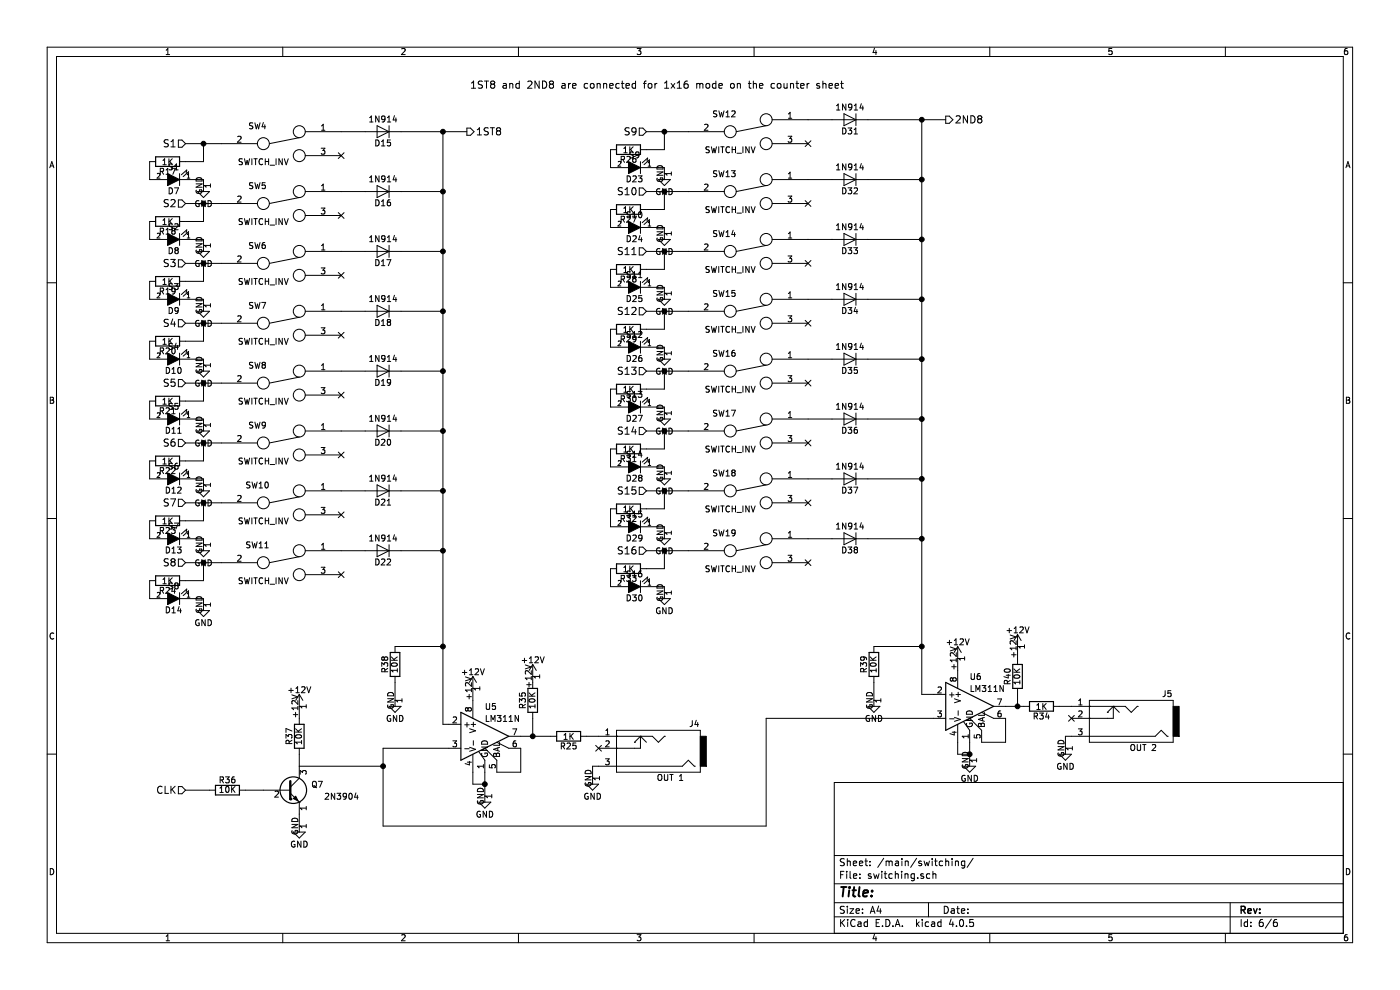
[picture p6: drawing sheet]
<svg xmlns="http://www.w3.org/2000/svg" width="297mm" height="210mm" viewBox="0 0 297 210" stroke-linecap="round" stroke-linejoin="round" font-family="sans-serif">
<g fill="none" stroke="#000" stroke-width=".21">
<path d="M10 10h276.9v190h-276.9zM12 12h273v186h-273zM35.2 10.6l.4-.3v1.3M35.2 11.6h.8M60 10v2M85.2 10.4l.5-.1 .3 .3-.8 1h.8M100 18.7h.9M100 17.6l.5-.4v1.5M102.3 17.3l-.5-.1-.3 .1v.5l.7 .3 .1 .3-.3 .3-.5-.1M102.8 17.2h.8M103.2 17.2v1.5M104.4 17.9l-.3-.4 .3-.3 .4 .1 .2 .2-.3 .4"/>
<path d="M104.4 17.9l-.3 .2v.3l.3 .3h.3l.3-.3v-.3l-.3-.2M104.4 17.9h.3M106.8 17.8h.5l.1 .9M107.4 18.1l-.6 .1a.3 .3 0 0 0 .1 .5l.5-.1M108.1 17.9l.1-.1a.36 .36 0 0 1 .6 .1v.8M108.1 17.7v1M110 10v2M110.2 17.8l-.5-.1-.3 .3 .2 .6h.6M110.2 17.2v1.5M112 17.3l.6-.1 .3 .4-1 1.1h1M114.4 17.2v1.5l-.9-1.5v1.5M115.1 17.2a.77 .77 0 0 1 .9 .8 .77 .77 0 0 1-.9 .7z"/>
<path d="M116.8 17.9l-.3 .2v.3l.3 .3h.3l.3-.3v-.3l-.3-.2M116.8 17.9l-.3-.4 .3-.3 .5 .1 .1 .2-.3 .4M116.8 17.9h.3M119.2 17.8h.6l.1 .9M119.9 18.1l-.7 .1a.3 .3 0 0 0 .2 .5l.5-.1M120.6 17.7v1M121 17.7l-.4 .3M121.5 18.2l.7-.1-.1-.3-.4-.1-.2 .2v.7h.6M124.7 17.8l-.5-.1-.3 .3 .2 .6h.6M125.3 17.9l.2-.2 .5 .2v.5l-.1 .2-.4 .1-.2-.1zM126.7 17.9l.1-.1a.36 .36 0 0 1 .5 .1v.8M126.7 17.7v1"/>
<path d="M128 17.9l.1-.1a.36 .36 0 0 1 .6 .1v.8M128 17.7v1M129.3 18.2l.8-.1-.1-.3-.4-.1-.3 .2 .1 .7h.6M131.4 17.8l-.5-.1-.3 .3 .2 .6h.6M131.8 17.7h.6M132 17.2v1.3l.4 .2M132.8 18.2l.7-.1v-.3l-.5-.1-.2 .2 .1 .7h.6M134.8 17.8l-.4-.1-.3 .3 .1 .6h.6M134.8 17.2v1.5M135.2 10.3h.8l-.5 .5h.3l.2 .2-.1 .5-.2 .1-.5-.1M136.5 17.7h.6M137.1 17.2l-.4 .2v1.3"/>
<path d="M137.6 17.9l.2-.2 .4 .2 .1 .5-.1 .2-.4 .1-.2-.1zM138.9 17.7v1M139.4 17.7l-.5 .3M141 18.7h.9M141 17.6l.4-.4v1.5M142.4 17.7l.8 1M143.2 17.7l-.8 1M143.7 18.7h.9M143.7 17.6l.4-.4v1.5M145.8 17.2l-.4 .1a.99 .99 0 0 0 0 1.4l.5-.1 .1-.5-.3-.3h-.3l-.3 .3M147.8 17.9l.1-.1a.36 .36 0 0 1 .6 .1M147.8 17.7v1"/>
<path d="M148.5 17.9a.35 .35 0 0 1 .3-.2 .35 .35 0 0 1 .3 .2v.8M148.5 17.9v.8M149.8 17.9l.3-.2 .4 .2 .1 .5-.2 .2-.3 .1-.3-.1zM151.9 17.8l-.5-.1-.3 .3 .2 .6h.6M151.9 17.2v1.5M152.5 18.2l.7-.1v-.3l-.5-.1-.2 .2 .1 .7h.6M155.1 17.8l.4-.1 .3 .3v.4l-.3 .3-.5-.3zM156.4 17.9l.1-.1a.36 .36 0 0 1 .6 .1v.8M156.4 17.7v1M158.7 17.7h.6M159 17.2v1.3l.3 .2M159.8 17.9l.1-.1a.36 .36 0 0 1 .6 .1v.8"/>
<path d="M159.8 17.2v1.5M160 10v2M161.1 18.2l.7-.1v-.3l-.5-.1-.2 .2 .1 .7h.6M164.3 17.8l-.4-.1-.3 .3 .1 .6h.6M164.9 17.9l.3-.2 .4 .2 .1 .5-.2 .2-.3 .1-.3-.1zM166.3 17.7l.1 .9 .3 .1 .3-.1M167 17.7v1M167.7 17.9l.1-.1a.36 .36 0 0 1 .5 .1v.8M167.7 17.7v1M168.9 17.7h.5M169.1 17.2v1.3l.3 .2M169.8 18.2l.8-.1-.1-.3-.4-.1-.3 .2 .1 .7h.6"/>
<path d="M171.2 17.7v1M171.7 17.7l-.5 .3M173.8 17.8l-.3-.1-.2 .2v.2l.5 .2v.3h-.5M174.6 17.9v-.1a.36 .36 0 0 1 .6 .1v.8M174.6 17.2v1.5M175.9 18.2l.7-.1-.1-.3-.4-.1-.2 .2v.7h.6M177.2 18.2l.7-.1-.1-.3-.4-.1-.2 .2v.7h.6M178.3 17.7h.6M178.5 17.2v1.3l.4 .2M185.5 10.2l-.3 .9h.8M185.8 10.7v.9M210 10v2"/>
<path d="M235.9 10.3h-.6l-.1 .6 .6-.1 .2 .5-.3 .3-.5-.1M260 10v2M285.8 10.3h-.4l-.2 .3v.7l.2 .3 .5-.1v-.5l-.1-.2h-.4l-.2 .2M10.6 35.6l.4-1.3 .4 1.3M10.7 35.2h.6M33 34.3h-1.3v3.8h3.9M33.4 36.9l.4-.1 .1 .3-.6 .7h.6M34 36.4l.6-.1 .1-.5-.7-.1v1.3M34.3 36.4l.4 .6M34.6 34.9h.7M34.6 34l.3-.3v1.2M35.2 36.1l.4-.4v1.3"/>
<path d="M35.2 37h.7M35.7 29.7l-.6-.1-.3 .3 .2 .4 .6 .3v.4l-.2 .2-.6-.1M35.8 33.7l.1 1.5a.54 .54 0 0 1 .6 .7l-.2 .1h-.4M35.9 39.8a.64 .64 0 0 1 .7 .7 .64 .64 0 0 1-.7 .6zM36 34.2l.5 .7M36.3 31.2h.9M36.3 30.1l.4-.5v1.6M36.4 35.7h.8l-.5 1.3M36.5 33.7l-.7 .7M36.6 34.8h-.5l-.2 .2M37 39.8h.9l-.6 1.3M37.1 36h.7"/>
<path d="M37.1 35.1l.3-.3v1.2M37.8 29.7h.8l.8 .8-.8 .7h-.8zM38.1 36.8v2.6M38.1 38.1h5.1v2.5M39.4 30.5h15.2M39.5 36.7l.1-.6-1.1 1M39.7 37.8h.6M39.7 37.1l.3-.3v1M39.9 37.1l.1-.7-1.1 1.1M41.6 39h1.3l-1.3 .7h1.3M41.6 37.9a.69 .69 0 0 1 .8-.2 .69 .69 0 0 1 .5 .7h-1.3zM43.2 39.4h.1"/>
<path d="M43.2 30.5v3.8h-5.1M44.6 39v.7M44.6 39.4h-1.2l.3 .3M50.4 29l.5-.1 .2 .4-.7 .9h.7M51.4 33.7h-.6v.5a.54 .54 0 0 1 .6 .6l-.2 .1h-.5M51.9 33.7l.3 1.2 .2-.9 .2 .9 .4-1.2M53.4 33.7v1.2M53.6 26.1h-.6v.4a.54 .54 0 0 1 .6 .7l-.2 .1-.5-.1M53.6 38.8h-.6v.4a.54 .54 0 0 1 .6 .7l-.2 .1-.5-.1M53.9 33.7h.7M54.1 26.1l.3 1.2 .2-.9 .3 .9 .3-1.2M54.1 38.8l.3 1.2 .2-.9 .3 .9 .3-1.2"/>
<path d="M54.2 33.7v1.2M55.7 33.8a.56 .56 0 0 0-.8 .5 .56 .56 0 0 0 .8 .5M55.9 26l-.3 .9h.8M56.2 26.5v.8M56.3 38.8h-.7v.5h.7v.6l-.2 .1-.5-.1M56.3 33.7v1.2M56.3 34.3h.7M57 33.7v1.2M57.3 35h1M58.6 33.7v1.2M59.9 33.7v1.2l-.7-1.2v1.2M60.3 33.7l.4 1.2 .5-1.2"/>
<path d="M63.5 29.2l-6.4 1.3M64.8 27.9h34.2M64.8 33h7.6M68.1 31.4h.8l-.4 .5 .4 .1v.6l-.2 .1-.6-.1M68.2 27.6h.7M68.2 26.7l.4-.3v1.2M68.2 39.4l.4-.3v1.2M71.8 32.4l1.2 1.2M73 32.4l-1.2 1.2M78.4 25.9h.7M78.4 25l.4-.4v1.3M78.4 37.7l.4-.4v1.3"/>
<path d="M78.4 38.6h.7M79.7 29.7a.64 .64 0 0 1 .7 .6 .64 .64 0 0 1-.7 .7zM80 26.7l2.5 1.2-2.5 1.3zM80 39.4l2.5 1.2-2.5 1.3zM80.4 24.6v1.3l-.7-1.3v1.3M80.4 37.3v1.3l-.7-1.3v1.3M80.9 31h.7M80.9 30l.4-.3v1.3M81.7 37.8l-.3 .3-.3-.1-.1-.6 .4-.1 .3 .2-.1 .8-.3 .3h-.2M81.7 25.1l-.3 .3-.3-.1-.1-.6 .4-.1 .3 .2-.1 .8-.3 .3h-.2M82.2 25l.3-.4v1.3M82.2 37.7l.3-.4v1.3"/>
<path d="M82.2 25.9h.7M82.2 38.6h.7M82.5 26.7v2.5M82.5 39.4v2.5M82.8 29.7h-.6v.6h.6v.5l-.2 .2-.4-.2M83.7 24.5l-.3 .9h.8M83.7 37.2l-.3 .9h.8M84 25v.9M84 37.7v.9M94 27.9v125.7h3.8M99 27.2h.8l.8 .7-.8 .8h-.8zM101.3 28.6h.8"/>
<path d="M101.3 27.5l.4-.4v1.5M103.6 27.2l-.6-.1-.2 .1v.5l.6 .3 .2 .3-.3 .3-.6-.1M104 27.1h.9M104.5 27.1v1.5M105.6 27.8l-.3 .2v.3l.3 .3h.3l.3-.3v-.3l-.3-.2M105.6 27.8l-.3-.3 .3-.4 .5 .1 .1 .2-.3 .4M105.6 27.8h.3M130.8 31.7h-1.3v3.9h3.8M131.1 34.3l.4-.1 .2 .3-.6 .7h.6M131.8 33.8h.6v-.5l-.6-.1v1.2M132 39.9l-.6-.1-.2 .1v.5l.7 .3 .1 .3-.3 .3-.6-.1M132.1 33.8l.4 .6"/>
<path d="M132.3 32.4h.7M132.3 31.5l.4-.4v1.3M133 33.3l.5-.1 .2 .3-.8 .9h.8M133 37.3a.64 .64 0 0 1 .8 .6 .64 .64 0 0 1-.8 .7zM133.5 27.2l-.6-.1-.3 .3 .1 .4 .7 .2v.5l-.2 .1-.6-.1M133.6 31.1v1.3M133.8 31.7l.5 .7M134.2 39.9l.2-.1a.81 .81 0 0 1 .5 .8 .81 .81 0 0 1-.5 .7l-.2-.1-.2-.5zM134.3 37.4l.5-.1 .2 .4-.8 .9h.8M134.3 31.1l-.7 .7M134.3 32.3h-.6v.4a.54 .54 0 0 1 .6 .7l-.2 .1-.5-.1M134.8 33.2h-.4l-.1 .3-.1 .7 .2 .2 .5-.1-.1-.6-.4-.1-.2 .3"/>
<path d="M134.9 27.8l-.3 .2h-.3l-.3-.2 .1-.6 .5-.1a.96 .96 0 0 1-.1 1.5h-.3M135.4 37.3h.8l-.4 .5 .3 .1v.5l-.1 .2-.6-.2M135.6 32.8l-.3 .2-.3-.1-.1-.6 .4-.1 .3 .3-.1 .7-.3 .3h-.2M135.6 27.2h.8l.7 .7-.7 .8h-.8zM135.6 39.9h.8l.7 .7-.7 .8h-.8zM135.9 34.3v2.5M135.9 35.6h5v2.5M137.1 27.9h16.5M137.3 34.2l.1-.7-1.2 1M137.5 34.5l.3-.3v1M137.5 35.2h.6M137.6 34.5l.2-.6-1.2 1"/>
<path d="M139.4 36.5h1.2l-1.2 .7h1.2M139.4 37.8a.59 .59 0 0 0 .6 .7 .59 .59 0 0 0 .6-.7l-.5-.1v.3M139.4 35.4a.69 .69 0 0 1 .8-.2 .69 .69 0 0 1 .4 .7h-1.2zM139.7 38.1h2.5l-1.3 1.3zM140.9 36.8h.1M140.9 27.9v3.8h-5M142.4 36.5v.7M142.4 36.8h-1.2l.3 .4M149.5 26.5l.5-.1 .2 .3-.8 .9h.8M149.5 39.2l.5-.1 .2 .3-.8 .9h.8M150.5 31.2h-.6l-.1 .4a.54 .54 0 0 1 .6 .7l-.2 .1-.4-.1M150.9 31.1l.3 1.3 .3-.9 .2 .9 .3-1.3"/>
<path d="M152.1 23.6h-.6l-.1 .4a.54 .54 0 0 1 .6 .7l-.2 .1-.4-.1M152.1 36.3h-.6l-.1 .4a.54 .54 0 0 1 .6 .7l-.2 .1-.4-.1M152.5 31.1v1.3M152.5 23.5l.3 1.3 .3-.9 .2 .9 .3-1.3M152.5 36.2l.3 1.3 .3-.9 .2 .9 .3-1.3M152.9 31.1h.7M153.3 31.1v1.3M154 24.8h.7M154 23.9l.4-.4v1.3M154 36.6l.4-.4v1.3M154 37.5h.7M154.8 31.2a.56 .56 0 0 0-.8 .6 .56 .56 0 0 0 .8 .5"/>
<path d="M155.2 36.2h.8l-.5 .5 .4 .1v.6l-.2 .1-.5-.1M155.2 23.6l.5-.1 .3 .4-.8 .9h.8M155.3 31.1v1.3M155.3 31.7h.7M156 31.1v1.3M156.3 32.5h1M157.6 31.1v1.3M158.9 31.1v1.3l-.7-1.3v1.3M159.4 31.1l.4 1.3 .4-1.3M162.5 26.7l-6.3 1.2M162.5 39.4l-6.3 1.2M163.8 38.1h31.7"/>
<path d="M163.8 30.5h7.6M163.8 25.4h36.8M167.2 28.9h.8l-.5 .5 .4 .1v.5l-.2 .2-.5-.2M167.3 37.8h.7M167.3 25.1h.7M167.3 24.2l.3-.4v1.3M167.3 36.9l.3-.4v1.3M170.8 29.9l1.2 1.2M172 29.9l-1.2 1.2M177.5 36h.7M177.5 22.4l.3-.3v1.2M177.5 35.1l.3-.3v1.2"/>
<path d="M177.5 23.3h.7M178.8 39.8a.64 .64 0 0 1 .7 .7 .64 .64 0 0 1-.7 .6zM178.8 27.1a.64 .64 0 0 1 .7 .7 .64 .64 0 0 1-.7 .6zM179 24.1l2.6 1.3-2.6 1.3zM179 36.8l2.6 1.3-2.6 1.3zM179.4 22.1v1.2l-.7-1.2v1.2M179.4 34.8v1.2l-.7-1.2v1.2M179.9 39.8h.8l-.4 .5 .3 .1v.6l-.1 .1-.6-.1M179.9 27.1h.8l-.4 .5 .3 .1v.6l-.1 .1-.6-.1M180.7 35.3l-.2 .3-.4-.1v-.6l.4-.1 .2 .2v.7l-.3 .3h-.3M180.7 22.6l-.2 .3-.4-.1v-.6l.4-.1 .2 .2v.7l-.3 .3h-.3M181.2 39.9l.5-.1 .2 .4-.8 .9h.8"/>
<path d="M181.2 27.5l.4-.4v1.3M181.2 28.4h.7M181.2 36h.7M181.2 22.4l.4-.3v1.2M181.2 35.1l.4-.3v1.2M181.2 23.3h.7M181.6 24.1v2.6M181.6 36.8v2.6M182.7 34.7l-.3 .9h.8M182.7 22l-.3 .9h.8M183 22.5v.8M183 35.2v.8"/>
<path d="M195.5 25.4v121.9h5.1M200.6 24.6h.8l.8 .8-.8 .8h-.8zM202.8 24.7l.6-.1 .3 .4-.9 1.1h.9M205.2 24.6v1.5l-.8-1.5v1.5M206 24.6a.77 .77 0 0 1 .9 .7 .77 .77 0 0 1-.9 .8zM207.7 25.2l-.3-.3 .3-.3h.4l.2 .3-.3 .3M207.7 25.2l-.3 .3v.3l.3 .3h.3l.3-.3v-.3l-.3-.3M207.7 25.2h.3M285.5 35.6l.5-1.3 .4 1.3M285.7 35.2h.6M10 60h2M33 59.7h-1.3v3.8h3.9"/>
<path d="M33 47h-1.3v3.8h3.9M33.4 49.6l.4-.1 .1 .3-.6 .7h.6M34 49.1l.6-.1 .1-.5-.7-.1v1.3M34.3 49.1l.4 .6M34.6 47.6h.7M34.6 46.7l.3-.3v1.2M34.6 59.4l.3-.3v1.2M35.2 48.8l.4-.4v1.3M35.2 49.7h.7M35.7 42.4l-.6-.1-.2 .2v.4l.7 .3 .1 .4-.3 .3-.6-.1M35.7 55.1l-.6-.1-.2 .2v.4l.7 .3 .1 .4-.3 .3-.6-.1M35.8 46.4l.1 1.5a.54 .54 0 0 1 .6 .7l-.1 .1"/>
<path d="M35.8 59.1l.1 1.5a.54 .54 0 0 1 .6 .7l-.2 .1h-.4M35.9 48.7h.5M35.9 52.5a.64 .64 0 0 1 .7 .7 .64 .64 0 0 1-.7 .6zM36 46.9l.5 .7M36 59.6l.5 .7M36.2 55h1l-.6 .6 .6 .3-.1 .5-.3 .2-.6-.2M36.3 42.5l.5-.2 .4 .5-1 1.1h1M36.4 48.6l.3-.2 .3 .1 .2 .2-.3 .2M36.4 48.6l.3 .3M36.5 46.4l-.7 .7M36.5 59.1l-.7 .7M36.6 47.5h-.5l-.2 .2"/>
<path d="M36.7 48.9l-.3 .3 .1 .3 .2 .2h.2l.3-.3-.1-.3-.2-.2M36.7 48.9h.2M37.1 47.6l.5-.1 .2 .3-.8 .9h.8M37.3 53.1l-.2 .2 .1 .4 .1 .1h.3l.2-.2v-.4l-.2-.1M37.3 53.1l-.2-.3 .2-.3 .5 .1v.2l-.2 .3M37.3 53.1h.3M37.8 42.4h.8l.8 .8-.8 .7h-.8zM37.8 55.1h.8l.8 .8-.8 .7h-.8zM38.1 49.5v2.6M38.1 50.8h5.1v2.5M39.4 43.2h15.2M39.4 55.9h15.2"/>
<path d="M39.5 49.4l.1-.6-1.1 1M39.7 49.8l.3-.3v1M39.7 50.5h.6M39.9 49.8l.1-.7-1.1 1.1M41.6 51.7h1.3l-1.3 .7h1.3M41.6 53a.59 .59 0 0 0 .6 .7 .59 .59 0 0 0 .6-.7h-.5v.2M41.6 50.6a.69 .69 0 0 1 .8-.2 .69 .69 0 0 1 .5 .7h-1.3zM41.6 40.3a.59 .59 0 0 0 .6 .7 .59 .59 0 0 0 .6-.7h-.5v.2M41.9 40.6h2.5l-1.2 1.3zM41.9 53.3h2.5l-1.2 1.3zM42.2 42.6a.59 .59 0 0 0-.7 .6 .59 .59 0 0 0 .7 .6l.1-.5h-.3M42.2 55.3a.59 .59 0 0 0-.7 .6 .59 .59 0 0 0 .7 .6l.1-.5h-.3"/>
<path d="M43.2 52.1h.1M43.2 55.9v3.8h-5.1M43.2 43.2v3.8h-5.1M43.5 42.6v1.2l-.7-1.2v1.2M43.5 55.3v1.2l-.7-1.2v1.2M44.1 42.6a.64 .64 0 0 1 .8 .6 .64 .64 0 0 1-.8 .6zM44.1 55.3a.64 .64 0 0 1 .8 .6 .64 .64 0 0 1-.8 .6zM44.6 51.7v.7M44.6 52.1h-1.2l.3 .3M50.4 41.7l.5-.1 .2 .4-.7 .9h.7M50.4 54.4l.5-.1 .2 .4-.7 .9h.7M51.4 46.4h-.6v.5a.54 .54 0 0 1 .6 .6l-.2 .1h-.5"/>
<path d="M51.4 59.1h-.6v.5a.54 .54 0 0 1 .6 .6l-.2 .1h-.5M51.9 46.4l.3 1.2 .2-.9 .2 .9 .4-1.2M51.9 59.1l.3 1.2 .2-.9 .2 .9 .4-1.2M53.4 46.4v1.2M53.4 59.1v1.2M53.6 51.5h-.6v.4a.54 .54 0 0 1 .6 .7l-.2 .1-.5-.1M53.9 46.4h.7M53.9 59.1h.7M54.1 51.5l.3 1.2 .2-.9 .3 .9 .3-1.2M54.2 46.4v1.2M54.2 59.1v1.2M55.7 59.2a.56 .56 0 0 0-.8 .5 .56 .56 0 0 0 .8 .5"/>
<path d="M55.7 46.5a.56 .56 0 0 0-.8 .5 .56 .56 0 0 0 .8 .5M56.2 51.5h-.4l-.2 .3v.7l.2 .2 .5-.1-.1-.6-.4-.1-.2 .3M56.3 46.4v1.2M56.3 59.1v1.2M56.3 47h.7M56.3 59.7h.7M57 46.4v1.2M57 59.1v1.2M57.3 47.7h1M58.6 46.4v1.2M58.6 59.1v1.2M59.9 46.4v1.2l-.7-1.2v1.2"/>
<path d="M59.9 59.1v1.2l-.7-1.2v1.2M60.3 46.4l.4 1.2 .5-1.2M60.3 59.1l.4 1.2 .5-1.2M63.5 41.9l-6.4 1.3M63.5 54.6l-6.4 1.3M64.8 40.6h29.2M64.8 45.7h7.6M64.8 53.3h29.2M64.8 58.4h7.6M68.1 44.1h.8l-.4 .5 .4 .1v.6l-.2 .1-.6-.1M68.1 56.8h.8l-.4 .5 .4 .1v.6l-.2 .1-.6-.1M68.2 52.1l.4-.3v1.2"/>
<path d="M68.2 40.3h.7M68.2 53h.7M71.8 45.1l1.2 1.2M71.8 57.8l1.2 1.2M73 45.1l-1.2 1.2M73 57.8l-1.2 1.2M78.4 50.4l.4-.4v1.3M78.4 51.3h.7M79.7 42.4a.64 .64 0 0 1 .7 .6 .64 .64 0 0 1-.7 .7zM79.7 55.1a.64 .64 0 0 1 .7 .6 .64 .64 0 0 1-.7 .7zM80 52.1l2.5 1.2-2.5 1.3zM80.4 50v1.3l-.7-1.3v1.3"/>
<path d="M80.9 42.7l.4-.3v1.3M80.9 55.4l.4-.3v1.3M80.9 43.7h.7M80.9 56.4h.7M81.7 50.5l-.3 .3-.3-.1-.1-.6 .4-.1 .3 .2-.1 .8-.3 .3h-.2M82.1 55.1h.8l-.5 1.3M82.2 50.4l.3-.4v1.3M82.2 51.3h.7M82.5 52.1v2.5M82.7 42.4h-.3l-.2 .3v.7l.2 .3 .4-.2-.1-.6h-.3l-.2 .2M83.7 49.9l-.3 .9h.8M84 50.4v.9"/>
<path d="M130.8 44.4h-1.3v3.9h3.8M130.8 57.1h-1.3v3.9h3.8M131.1 47l.4-.1 .2 .3-.6 .7h.6M131.1 59.7l.4-.1 .2 .3-.6 .7h.6M131.8 46.5l.6-.1v-.4l-.6-.1v1.2M131.8 59.2l.6-.1v-.4l-.6-.1v1.2M132 52.6l-.6-.1-.2 .1v.5l.7 .3 .1 .3-.3 .3-.6-.1M132.1 46.5l.4 .6M132.1 59.2l.4 .6M132.3 45.1h.7M132.3 57.8h.7M132.3 44.2l.4-.4v1.3"/>
<path d="M132.3 56.9l.4-.4v1.3M132.6 41.3h.9M132.6 40.2l.4-.4v1.5M132.6 52.9l.4-.4v1.5M132.6 54h.9M133 58.7l.5-.1 .2 .3-.8 .9h.8M133 46l.5-.1 .2 .2M133 50a.64 .64 0 0 1 .8 .6 .64 .64 0 0 1-.8 .7zM133.6 43.8v1.3M133.6 56.5v1.3M133.7 46.1l-.2 .1-.5-.1M133.7 46.1v.3l-.8 .7h.8"/>
<path d="M133.7 45h-.6v.4a.54 .54 0 0 1 .6 .7M133.7 57.7h-.6v.4a.54 .54 0 0 1 .6 .7l-.2 .1-.5-.1M133.8 44.4l.5 .7M133.8 57.1l.5 .7M134 54h.9M134 52.9l.5-.4v1.5M134.1 45.9h.9l-.6 1.2M134.2 58.9l.1-.3h.4l.2 .2-.2 .3M134.2 58.9l.2 .2M134.2 58l.4-.4v1.3M134.2 45.3l.4-.4v1.3M134.2 46.2h.8"/>
<path d="M134.2 58.9h.8M134.3 50.1l.5-.1 .2 .4-.8 .9h.8M134.3 43.8l-.7 .7M134.3 56.5l-.7 .7M134.4 59.1h.3M134.4 59.1l-.2 .3 .1 .3 .1 .1h.3l.2-.2v-.4l-.2-.1M135.5 58.9h.7M135.5 58l.3-.4v1.3M135.6 45l.1-.1a.67 .67 0 0 1 .5 .7 .67 .67 0 0 1-.5 .6l-.2-.5zM135.6 52.6h.8l.7 .7-.7 .8h-.8zM135.8 49.9l-.3 .9h.7M135.9 47v2.5"/>
<path d="M135.9 59.7v2.5M135.9 48.3h5v2.5M136.1 50.4v.9M137.1 40.6h16.5M137.1 53.3h16.5M137.3 46.9l.1-.7-1.2 1M137.3 59.6l.1-.7-1.2 1M137.5 47.2l.3-.3v1M137.5 59.9l.3-.3v1M137.5 47.9h.6M137.6 47.2l.2-.6-1.2 1M137.6 59.9l.2-.6-1.2 1"/>
<path d="M139.4 49.2h1.2l-1.2 .7h1.2M139.4 50.5a.59 .59 0 0 0 .6 .7 .59 .59 0 0 0 .6-.7l-.5-.1v.3M139.4 48.1a.69 .69 0 0 1 .8-.2 .69 .69 0 0 1 .4 .7h-1.2zM139.7 50.8h2.5l-1.3 1.3zM140 40.1a.59 .59 0 0 0-.7 .5 .59 .59 0 0 0 .7 .6v-.5h-.2M140 52.8a.59 .59 0 0 0-.7 .5 .59 .59 0 0 0 .7 .6v-.5h-.2M140.9 49.5h.1M140.9 40.6v3.8h-5M140.9 53.3v3.8h-5M141.3 40v1.3l-.7-1.3v1.3M141.3 52.7v1.3l-.7-1.3v1.3M141.9 40a.64 .64 0 0 1 .7 .7 .64 .64 0 0 1-.7 .6z"/>
<path d="M141.9 52.7a.64 .64 0 0 1 .7 .7 .64 .64 0 0 1-.7 .6zM142.4 49.2v.7M142.4 49.5h-1.2l.3 .4M149.5 51.9l.5-.1 .2 .3-.8 .9h.8M150.5 43.9h-.6l-.1 .4a.54 .54 0 0 1 .6 .7l-.2 .1-.4-.1M150.5 56.6h-.6l-.1 .4a.54 .54 0 0 1 .6 .7l-.2 .1-.4-.1M150.9 43.8l.3 1.3 .3-.9 .2 .9 .3-1.3M150.9 56.5l.3 1.3 .3-.9 .2 .9 .3-1.3M152.1 49h-.6l-.1 .4a.54 .54 0 0 1 .6 .7l-.2 .1-.4-.1M152.5 43.8v1.3M152.5 56.5v1.3M152.5 48.9l.3 1.3 .3-.9 .2 .9 .3-1.3"/>
<path d="M152.9 43.8h.7M152.9 56.5h.7M153.3 43.8v1.3M153.3 56.5v1.3M154 49.3l.4-.4v1.3M154 50.2h.7M154.8 43.9a.56 .56 0 0 0-.8 .6 .56 .56 0 0 0 .8 .5M154.8 56.6a.56 .56 0 0 0-.8 .6 .56 .56 0 0 0 .8 .5M155.3 43.8v1.3M155.3 56.5v1.3M155.3 44.4h.7M155.3 57.1h.7"/>
<path d="M155.5 48.8l-.3 1h.8M155.8 49.3v.9M156 43.8v1.3M156 56.5v1.3M156.3 45.2h1M156.3 57.9h1M157.6 43.8v1.3M157.6 56.5v1.3M158.9 43.8v1.3l-.7-1.3v1.3M158.9 56.5v1.3l-.7-1.3v1.3M159.4 43.8l.4 1.3 .4-1.3M159.4 56.5l.4 1.3 .4-1.3"/>
<path d="M162.5 52.1l-6.3 1.2M163.8 43.2h7.6M163.8 55.9h7.6M163.8 50.8h31.7M167.2 41.6h.8l-.5 .5 .4 .1v.5l-.2 .2-.5-.2M167.2 54.3h.8l-.5 .5 .4 .1v.5l-.2 .2-.5-.2M167.3 49.6l.3-.4v1.3M167.3 50.5h.7M170.8 42.6l1.2 1.2M170.8 55.3l1.2 1.2M172 42.6l-1.2 1.2M172 55.3l-1.2 1.2"/>
<path d="M177.5 47.8l.3-.3v1.2M177.5 48.7h.7M178.8 52.5a.64 .64 0 0 1 .7 .7 .64 .64 0 0 1-.7 .6zM179 49.5l2.6 1.3-2.6 1.3zM179.4 47.5v1.2l-.7-1.2v1.2M179.9 52.5h.8l-.4 .5 .3 .1v.6l-.1 .1-.6-.1M180.7 48l-.2 .3-.4-.1v-.6l.4-.1 .2 .2v.7l-.3 .3h-.3M181.1 52.5h.8l-.4 .5 .4 .1v.6l-.2 .1-.6-.1M181.2 47.8l.4-.3v1.2M181.2 48.7h.7M181.6 49.5v2.6M182.7 47.4l-.3 .9h.8"/>
<path d="M183 47.9v.8M285 60h1.9M33 72.4h-1.3v3.8h3.9M33.4 62.3l.4-.1 .1 .3-.6 .7h.6M33.4 75l.4-.1 .1 .3-.6 .7h.6M34 61.8l.6-.1 .1-.5-.7-.1v1.3M34 74.5l.6-.1 .1-.5-.7-.1v1.3M34.3 61.8l.4 .6M34.3 74.5l.4 .6M34.6 60.3h.7M34.6 73h.7M34.6 72.1l.3-.3v1.2"/>
<path d="M35.2 73.9l.5-.1 .2 .4-.8 .9h.8M35.2 61.5l.4-.4v1.3M35.2 62.4h.7M35.3 77.9a.64 .64 0 0 1 .7 .7 .64 .64 0 0 1-.7 .6zM35.7 67.8l-.6-.1-.3 .3 .2 .4 .6 .3v.4l-.2 .2-.6-.1M35.8 71.8l.1 1.5a.59 .59 0 0 1 .6 .3 .59 .59 0 0 1-.1 .7l.1 .5 .2 .3a.67 .67 0 0 0 .5-.7 .67 .67 0 0 0-.5-.6l-.2 .1M35.9 65.2a.64 .64 0 0 1 .7 .7 .64 .64 0 0 1-.7 .6zM36 72.3l.5 .7M36.5 79.2h.7M36.5 78.3l.3-.4v1.3M36.5 74l-.2 .1h-.4M36.5 71.8l-.7 .7"/>
<path d="M36.6 60.2h-.5l-.2 .2M36.6 72.9h-.5l-.2 .2M36.6 67.7l-.3 1h.9M37 60.2h.8l-.4 .4 .3 .1v.6l-.1 .1-.6-.1M37 68.2v1.1M37.2 61.6l-.3 .3-.4-.1v-.6l.4-.1 .3 .2-.1 .8-.3 .3h-.3M37.4 72.8l-.3 .9h.7M37.7 73.3v.8M37.8 65.8l-.2 .2h-.4v-.7l.4-.1 .2 .3v.7l-.3 .3h-.3M37.8 78l.2-.1a.67 .67 0 0 1 .4 .7 .67 .67 0 0 1-.4 .6l-.3-.5zM37.8 67.8h.8l.8 .8-.8 .7h-.8zM38.1 62.2v2.6"/>
<path d="M38.1 74.9v2.6M38.1 63.5h5.1v2.5M38.1 76.2h5.1v2.5M39.4 68.6h15.2M39.5 62.1l.1-.6-1.1 1M39.5 74.8l.1-.6-1.1 1M39.7 62.5l.3-.3v1M39.7 75.2l.3-.3v1M39.7 63.2h.6M39.7 75.9h.6M39.9 62.5l.1-.7-1.1 1.1M39.9 75.2l.1-.7-1.1 1.1"/>
<path d="M41.6 64.4h1.3l-1.3 .7h1.3M41.6 77.1h1.3l-1.3 .7h1.3M41.6 63.3a.69 .69 0 0 1 .8-.2 .69 .69 0 0 1 .5 .7h-1.3zM41.6 78.4a.59 .59 0 0 0 .6 .7 .59 .59 0 0 0 .6-.7h-.5v.2M41.6 65.7a.59 .59 0 0 0 .6 .7 .59 .59 0 0 0 .6-.7h-.5v.2M41.6 76a.69 .69 0 0 1 .8-.2 .69 .69 0 0 1 .5 .7h-1.3zM41.9 66h2.5l-1.2 1.3zM41.9 78.7h2.5l-1.2 1.3zM42.2 68a.59 .59 0 0 0-.7 .6 .59 .59 0 0 0 .7 .6l.1-.5h-.3M43.2 64.8h.1M43.2 77.5h.1M43.2 68.6v3.8h-5.1"/>
<path d="M43.5 68v1.2l-.7-1.2v1.2M44.1 68a.64 .64 0 0 1 .8 .6 .64 .64 0 0 1-.8 .6zM44.6 64.8h-1.2l.3 .3M44.6 64.4v.7M44.6 77.1v.7M44.6 77.5h-1.2l.3 .3M50.4 67.1l.5-.1 .2 .3-.7 1h.7M50.4 79.8l.5-.1 .2 .3-.7 1h.7M51.4 71.8h-.6v.5a.54 .54 0 0 1 .6 .6l-.2 .1h-.5M51.9 71.8l.3 1.2 .2-.9 .2 .9 .4-1.2M53.4 71.8v1.2M53.6 64.2h-.6v.4a.54 .54 0 0 1 .6 .7l-.2 .1-.5-.1"/>
<path d="M53.6 76.9h-.6v.4a.54 .54 0 0 1 .6 .7l-.2 .1-.5-.1M53.9 71.8h.7M54.1 64.2l.3 1.2 .2-.9 .3 .9 .3-1.2M54.1 76.8l.3 1.3 .2-.9 .3 .9 .3-1.3M54.2 71.8v1.2M55.5 64.2h.9l-.6 1.2M55.7 71.9a.56 .56 0 0 0-.8 .5 .56 .56 0 0 0 .8 .5M55.8 77.4l-.2-.2 .2-.4 .5 .1v.3l-.2 .2M55.8 77.4l-.2 .2v.4l.2 .1h.3l.2-.2v-.4l-.2-.1M55.8 77.4h.3M56.3 71.8v1.2M56.3 72.4h.7"/>
<path d="M57 71.8v1.2M57.3 60.4h1M57.3 73.1h1M58.6 71.8v1.2M59.9 71.8v1.2l-.7-1.2v1.2M60.3 71.8l.4 1.2 .5-1.2M63.5 67.3l-6.4 1.3M63.5 80l-6.4 1.3M64.8 66h29.2M64.8 71.1h7.6M64.8 78.7h29.2M68.1 69.5h.8l-.4 .5 .4 .1v.6l-.2 .1-.6-.1"/>
<path d="M68.2 64.8l.4-.3v1.2M68.2 77.5l.4-.3v1.2M68.2 65.7h.7M68.2 78.4h.7M71.8 70.5l1.2 1.2M73 70.5l-1.2 1.2M78.4 63.1l.4-.4v1.3M78.4 75.8l.4-.4v1.3M78.4 64h.7M78.4 76.7h.7M79.7 67.8a.64 .64 0 0 1 .7 .6 .64 .64 0 0 1-.7 .7zM80 64.8l2.5 1.2-2.5 1.3z"/>
<path d="M80 77.5l2.5 1.2-2.5 1.3zM80.4 62.7v1.3l-.7-1.3v1.3M80.4 75.4v1.3l-.7-1.3v1.3M80.9 68.1l.4-.3v1.3M80.9 69.1h.7M81.7 63.2l-.3 .3-.3-.1-.1-.6 .4-.1 .3 .2-.1 .8-.3 .3h-.2M81.7 75.9l-.3 .3-.3-.1-.1-.6 .4-.1 .3 .2-.1 .8-.3 .3h-.2M82.2 63.1l.3-.4v1.3M82.2 75.8l.3-.4v1.3M82.2 64h.7M82.2 76.7h.7M82.4 68.3l-.2-.2 .2-.3 .4 .1 .1 .2-.3 .2"/>
<path d="M82.4 68.3l-.2 .3v.3l.2 .2h.2l.3-.3-.1-.4-.2-.1M82.4 68.3h.2M82.5 64.8v2.5M82.5 77.5v2.5M83.7 75.3l-.3 .9h.8M83.7 62.6l-.3 .9h.8M84 63.1v.9M84 75.8v.9M130.8 69.8h-1.3v3.8h3.8M131.1 72.4l.4-.1 .2 .3-.6 .7h.6M131.8 71.9l.6-.1v-.4l-.6-.1v1.2M132 65.3l-.6-.1-.2 .1v.5l.7 .3 .1 .3-.3 .3-.6-.1"/>
<path d="M132 78l-.6-.1-.2 .1v.5l.7 .3 .1 .3-.3 .3-.6-.1M132.1 71.9l.4 .6M132.3 70.5h.7M132.3 69.6l.4-.4v1.3M132.6 65.6l.4-.4v1.5M132.6 78.3l.4-.4v1.5M132.6 66.7h.9M132.6 79.4h.9M133 71.4l.5-.1 .2 .3-.8 .9h.8M133 62.7a.64 .64 0 0 1 .8 .6 .64 .64 0 0 1-.8 .7zM133 75.4a.64 .64 0 0 1 .8 .6 .64 .64 0 0 1-.8 .7zM133.6 69.2v1.3"/>
<path d="M133.7 70.4h-.6v.4a.54 .54 0 0 1 .6 .7l-.2 .1-.5-.1M133.8 69.8l.5 .7M134 77.9h.9l-.5 .6 .5 .3v.5l-.3 .1-.6-.1M134 65.3l.6-.1 .3 .4-.9 1.1h.9M134.2 70.7l.4-.4v1.3M134.2 71.6h.8M134.3 62.8l.5-.1 .2 .4-.8 .9h.8M134.3 75.5l.5-.1 .2 .4-.8 .9h.8M134.3 69.2l-.7 .7M134.9 71.8l-.2 .2h-.4v-.6l.4-.1 .2 .2v.7l-.3 .3h-.3M135.5 70.4l.4-.1 .3 .4-.8 .9h.8M135.6 65.3h.8l.7 .7-.7 .8h-.8z"/>
<path d="M135.6 78h.8l.7 .7-.7 .8h-.8zM135.9 72.4v2.5M135.9 61h5v2.5M135.9 73.6h5v2.6M136.1 75.4l-.4 .1-.2 .2v.7l.2 .3 .4-.2v-.6h-.4l-.2 .2M136.1 62.7h-.6v.6h.6v.5l-.1 .2-.5-.2M137.1 66h16.5M137.1 78.7h16.5M137.3 72.3l.1-.7-1.2 1M137.5 60.6h.6M137.5 72.6l.3-.3v1M137.5 73.3h.6"/>
<path d="M137.6 72.6l.2-.6-1.2 1M139.4 61.9h1.2l-1.2 .7h1.2M139.4 74.6h1.2l-1.2 .7h1.2M139.4 63.2a.59 .59 0 0 0 .6 .7 .59 .59 0 0 0 .6-.7l-.5-.1v.3M139.4 75.9a.59 .59 0 0 0 .6 .7 .59 .59 0 0 0 .6-.7l-.5-.1v.3M139.4 60.8a.69 .69 0 0 1 .8-.2 .69 .69 0 0 1 .4 .7h-1.2zM139.4 73.5a.69 .69 0 0 1 .8-.2 .69 .69 0 0 1 .4 .7h-1.2zM139.7 63.5h2.5l-1.3 1.3zM139.7 76.2h2.5l-1.3 1.3zM140 65.5a.59 .59 0 0 0-.7 .5 .59 .59 0 0 0 .7 .6v-.5h-.2M140 78.2a.59 .59 0 0 0-.7 .5 .59 .59 0 0 0 .7 .6v-.5h-.2M140.9 62.2h.1"/>
<path d="M140.9 74.9h.1M140.9 66v3.8h-5M140.9 78.7v3.8h-5M141.3 65.4v1.3l-.7-1.3v1.3M141.3 78.1v1.3l-.7-1.3v1.3M141.9 65.4a.64 .64 0 0 1 .7 .7 .64 .64 0 0 1-.7 .6zM141.9 78.1a.64 .64 0 0 1 .7 .7 .64 .64 0 0 1-.7 .6zM142.4 62.2h-1.2l.3 .4M142.4 61.9v.7M142.4 74.6v.7M142.4 74.9h-1.2l.3 .4M149.5 64.6l.5-.1 .2 .3-.8 .9h.8"/>
<path d="M149.5 77.3l.5-.1 .2 .3-.8 .9h.8M150.5 69.3h-.6l-.1 .4a.54 .54 0 0 1 .6 .7l-.2 .1-.4-.1M150.9 69.2l.3 1.3 .3-.9 .2 .9 .3-1.3M152.1 61.7h-.6l-.1 .4a.54 .54 0 0 1 .6 .7l-.2 .1-.4-.1M152.1 74.4h-.6l-.1 .4a.54 .54 0 0 1 .6 .7l-.2 .1-.4-.1M152.5 69.2v1.3M152.5 61.6l.3 1.3 .3-.9 .2 .9 .3-1.3M152.5 74.3l.3 1.3 .3-.9 .2 .9 .3-1.3M152.9 69.2h.7M153.3 69.2v1.3M154 62l.4-.4v1.3M154 74.7l.4-.4v1.3"/>
<path d="M154 62.9h.7M154 75.6h.7M154.8 69.3a.56 .56 0 0 0-.8 .6 .56 .56 0 0 0 .8 .5M155.3 69.2v1.3M155.3 69.8h.7M155.8 74.3l-.3 .1-.2 .2-.1 .7 .3 .3 .4-.1-.1-.7h-.3l-.3 .2M155.9 61.6h-.6l-.1 .6h.7v.6l-.2 .1-.5-.1M156 69.2v1.3M156.3 70.6h1M157.6 69.2v1.3M158.9 69.2v1.3l-.7-1.3v1.3M159.4 69.2l.4 1.3 .4-1.3"/>
<path d="M162.5 64.8l-6.3 1.2M162.5 77.5l-6.3 1.2M163.8 68.6h7.6M163.8 63.5h31.7M163.8 76.2h31.7M167.2 67h.8l-.5 .5 .4 .1v.5l-.2 .2-.5-.2M167.2 79.7h.8l-.5 .5 .4 .1v.5l-.2 .2-.5-.2M167.3 62.3l.3-.4v1.3M167.3 75l.3-.4v1.3M167.3 63.2h.7M167.3 75.9h.7M170.8 68l1.2 1.2"/>
<path d="M172 68l-1.2 1.2M177.5 60.5l.3-.3v1.2M177.5 73.2l.3-.3v1.2M177.5 74.1h.7M177.5 61.4h.7M178.8 77.9a.64 .64 0 0 1 .7 .7 .64 .64 0 0 1-.7 .6zM178.8 65.2a.64 .64 0 0 1 .7 .7 .64 .64 0 0 1-.7 .6zM179 62.2l2.6 1.3-2.6 1.3zM179 74.9l2.6 1.3-2.6 1.3zM179.4 60.2v1.2l-.7-1.2v1.2M179.4 72.9v1.2l-.7-1.2v1.2M179.9 65.2h.8l-.4 .5 .3 .1v.6l-.1 .1-.6-.1"/>
<path d="M179.9 77.9h.8l-.4 .5 .3 .1v.6l-.1 .1-.6-.1M180.7 60.7l-.2 .3-.4-.1v-.6l.4-.1 .2 .2v.7l-.3 .3h-.3M180.7 73.4l-.2 .2h-.4v-.6l.4-.1 .2 .2v.7l-.3 .3h-.3M181.2 60.5l.4-.3v1.2M181.2 73.2l.4-.3v1.2M181.2 74.1h.7M181.2 61.4h.7M181.5 65.2l-.3 .9h.8M181.6 62.2v2.6M181.6 74.9v2.6M181.8 65.6v.9M181.9 77.9h-.6l-.1 .6h.7v.6l-.2 .1-.5-.1"/>
<path d="M182.7 72.8l-.3 .9h.8M182.7 60.1l-.3 .9h.8M183 60.6v.8M183 73.3v.8M10.7 84.3h.4l.3 .2-.3 .4 .3 .2-.2 .5h-.5zM10.7 84.9h.4M33 85.1h-1.3v3.8h3.9M33 97.8h-1.3v3.8h3.9M33.4 87.7l.4-.1 .1 .3-.6 .7h.6M34 87.2l.6-.1 .1-.5-.7-.1v1.3M34 99.9l.6-.1 .1-.5-.7-.1v1.3M34.3 87.2l.4 .6"/>
<path d="M34.3 99.9l.4 .6M34.6 85.7h.7M34.6 98.4h.7M34.6 84.8l.3-.3v1.2M34.6 97.5l.3-.3v1.2M35.2 99.3l.5-.1 .2 .4-.8 .9h.8M35.2 86.6l.5-.1 .2 .4-.8 .9h.8M35.3 90.6a.64 .64 0 0 1 .7 .7 .64 .64 0 0 1-.7 .6zM35.7 80.5l-.6-.1-.2 .2v.4l.7 .3 .1 .4-.3 .3-.6-.1M35.7 93.2l-.6-.1-.2 .2v.4l.7 .3 .1 .4-.3 .3-.6-.1M35.8 84.5l.1 1.5a.54 .54 0 0 1 .6 .7l-.2 .1h-.4M35.8 97.2l.1 1.5a.54 .54 0 0 1 .6 .7l-.2 .1h-.4"/>
<path d="M36 85l.5 .7M36 97.7l.5 .7M36.4 87.8h.8M36.4 86.9l.4-.4v1.3M36.4 99.3l.5-.1 .3 .2M36.5 91.9h.7M36.5 91l.3-.4v1.3M36.5 97.2l-.7 .7M36.5 84.5l-.7 .7M36.6 98.3h-.5l-.2 .2M36.6 85.6h-.5l-.2 .2M37 93.1l-.4 .1a.99 .99 0 0 0 0 1.5l.5-.2 .1-.5-.4-.3h-.2l-.3 .3"/>
<path d="M37.1 80.4h-.8v.8l.2-.2 .5 .1 .2 .6-.4 .3-.5-.2M37.1 99l.2-.3h.3l.2 .3-.1 .4-.1 .1h-.4M37.2 99.4l-.1 .3-.7 .8h.8M37.7 98.3h-.4l-.2 .3 .1 .9M37.7 91l.4-.4v1.3M37.7 91.9h.7M37.7 85.6h-.6v.5h.6v.6l-.1 .1-.5-.1M37.8 80.5h.8l.8 .8-.8 .7h-.8zM37.8 93.2h.8l.8 .8-.8 .7h-.8zM38.1 87.6v2.6M38.1 88.9h5.1v2.5M39.4 81.3h15.2"/>
<path d="M39.4 94h15.2M39.5 87.5l.1-.6-1.1 1M39.7 87.9l.3-.3v1M39.7 88.6h.6M39.9 87.9l.1-.7-1.1 1.1M41.6 89.8h1.3l-1.3 .7h1.3M41.6 91.1a.59 .59 0 0 0 .6 .7 .59 .59 0 0 0 .6-.7h-.5v.2M41.6 88.7a.69 .69 0 0 1 .8-.2 .69 .69 0 0 1 .5 .7h-1.3zM41.9 91.4h2.5l-1.2 1.3zM42.2 80.7a.59 .59 0 0 0-.7 .6 .59 .59 0 0 0 .7 .6l.1-.5h-.3M42.2 93.4a.59 .59 0 0 0-.7 .6 .59 .59 0 0 0 .7 .5l.1-.4h-.3M43.2 90.2h.1"/>
<path d="M43.2 81.3v3.8h-5.1M43.2 94v3.8h-5.1M43.5 80.7v1.2l-.7-1.2v1.2M43.5 93.4v1.2l-.7-1.2v1.2M44.1 80.7a.64 .64 0 0 1 .8 .6 .64 .64 0 0 1-.8 .6zM44.1 93.4a.64 .64 0 0 1 .8 .6 .64 .64 0 0 1-.8 .6zM44.6 89.8v.7M44.6 90.2h-1.2l.3 .3M50.4 92.5l.5-.1 .2 .3-.7 1h.7M51.4 84.5h-.6v.4a.54 .54 0 0 1 .6 .7l-.2 .1h-.5M51.4 97.2h-.6v.4a.54 .54 0 0 1 .6 .7l-.2 .1h-.5M51.9 84.5l.3 1.2 .2-.9 .2 .9 .4-1.2"/>
<path d="M51.9 97.2l.3 1.2 .2-.9 .2 .9 .4-1.2M53.4 84.5v1.2M53.4 97.2v1.2M53.6 89.6h-.6v.4a.54 .54 0 0 1 .6 .7l-.2 .1-.5-.1M53.9 84.5h.7M53.9 97.2h.7M54.1 89.5l.3 1.3 .2-.9 .3 .9 .3-1.3M54.2 84.5v1.2M54.2 97.2v1.2M55.7 84.6a.56 .56 0 0 0-.8 .5 .56 .56 0 0 0 .8 .5M55.7 97.3a.56 .56 0 0 0-.8 .5 .56 .56 0 0 0 .8 .5M56.3 84.5v1.2"/>
<path d="M56.3 97.2v1.2M56.3 85.1h.7M56.3 97.7h.7M56.3 90.1l-.2 .2h-.4l-.1-.7 .5-.1 .2 .3v.7l-.4 .3h-.2M57 84.5v1.2M57 97.2v1.2M57.3 85.8h1M57.3 98.5h1M58.6 84.5v1.2M58.6 97.2v1.2M59.9 84.5v1.2l-.7-1.2v1.2M59.9 97.2v1.2l-.7-1.2v1.2"/>
<path d="M60.3 84.5l.4 1.2 .5-1.2M60.3 97.2l.4 1.2 .5-1.2M63.5 92.7l-6.4 1.3M64.8 83.8h7.6M64.8 91.4h29.2M64.8 96.5h7.6M68.1 82.2h.8l-.4 .5 .4 .1v.6l-.2 .1-.6-.1M68.1 94.9h.8l-.4 .5 .4 .1v.6l-.2 .1-.6-.1M68.2 90.2l.4-.3v1.2M68.2 91.1h.7M71.8 83.2l1.2 1.2M71.8 95.9l1.2 1.2"/>
<path d="M73 83.2l-1.2 1.2M73 95.9l-1.2 1.2M78.4 88.5l.4-.4v1.3M78.4 89.4h.7M79.7 80.5a.64 .64 0 0 1 .7 .6 .64 .64 0 0 1-.7 .6zM79.7 93.2a.64 .64 0 0 1 .7 .6 .64 .64 0 0 1-.7 .6zM80 90.2l2.5 1.2-2.5 1.3zM80.4 88.1v1.3l-.7-1.3v1.3M80.9 80.8l.4-.3v1.2M80.9 93.3l.5-.1 .2 .3-.7 .9h.7M80.9 81.7h.7M81.7 88.6l-.3 .3-.3-.1-.1-.6 .4-.1 .3 .2-.1 .8-.3 .3h-.2"/>
<path d="M82.2 88.5l.3-.4v1.3M82.2 89.4h.7M82.3 93.3l.1-.1a.67 .67 0 0 1 .5 .6 .67 .67 0 0 1-.5 .6l-.2-.4zM82.5 90.2v2.5M82.9 81l-.3 .3-.3-.1-.1-.6 .4-.1 .3 .2-.1 .7-.3 .3h-.2M83.7 88l-.3 .9h.8M84 88.5v.9M130.8 82.5h-1.3v3.8h3.8M130.8 95.2h-1.3v3.8h3.8M131.1 97.8l.4-.1 .2 .3-.6 .7h.6M131.1 85.1l.4-.1 .2 .3-.6 .7h.6M131.8 84.6l.6-.1v-.4l-.6-.1v1.2"/>
<path d="M131.8 97.3l.6-.1v-.4l-.6-.1v1.2M132 90.7l-.6-.1-.2 .1v.5l.7 .3 .1 .3-.3 .3-.6-.1M132.1 84.6l.4 .6M132.1 97.3l.4 .6M132.3 83.2h.7M132.3 95.9h.7M132.3 82.3l.4-.4v1.3M132.3 95l.4-.4v1.3M132.6 91l.4-.4v1.5M132.6 92.1h.9M132.9 96.7h.8l-.4 .4 .4 .1v.6l-.2 .1-.6-.1M132.9 84h.8l-.4 .4 .4 .1v.6l-.2 .1-.6-.1"/>
<path d="M133 88.1a.64 .64 0 0 1 .8 .6 .64 .64 0 0 1-.8 .7zM133.6 81.9v1.3M133.6 94.6v1.3M133.7 83.1h-.6v.4a.54 .54 0 0 1 .6 .7l-.2 .1-.5-.1M133.7 95.8h-.6v.4a.54 .54 0 0 1 .6 .7l-.2 .1-.5-.1M133.8 82.5l.5 .7M133.8 95.2l.5 .7M134.2 97.9h.7M134.2 83.4l.4-.4v1.3M134.2 96.1l.4-.4v1.3M134.2 84.3h.8M134.3 88.2l.5-.1 .2 .4-.8 .9h.8"/>
<path d="M134.3 84.1l.2-.1a.67 .67 0 0 1 .4 .6 .67 .67 0 0 1-.4 .6l-.3-.5zM134.3 81.9l-.7 .7M134.3 94.6l-.7 .7M134.4 90.5l-.4 1.1h1M134.8 91.1v1M135 97h-.8l.4-.3v1.2M135.4 83h.8l-.5 .5 .4 .1v.6l-.2 .1-.5-.1M135.4 88.1h.8l-.5 1.3M135.6 90.7h.8l.7 .7-.7 .8h-.8zM135.7 95.6l-.2 1h.7M135.9 85.1v2.5M135.9 97.8v2.5"/>
<path d="M135.9 86.3h5v2.6M135.9 99h5v2.6M136 96.1v.9M137.1 91.4h16.5M137.3 84.9l.1-.6-1.2 1M137.3 97.6l.1-.6-1.2 1M137.5 86h.6M137.5 98.7h.6M137.5 85.3l.3-.3v1M137.5 98l.3-.3v1M137.6 85.3l.2-.6-1.2 1M137.6 98l.2-.6-1.2 1"/>
<path d="M139.4 87.3h1.2l-1.2 .7h1.2M139.4 100h1.2l-1.2 .7h1.2M139.4 86.2a.69 .69 0 0 1 .8-.2 .69 .69 0 0 1 .4 .7h-1.2zM139.4 88.6a.59 .59 0 0 0 .6 .7 .59 .59 0 0 0 .6-.7l-.5-.1v.3M139.4 98.9a.69 .69 0 0 1 .8-.2 .69 .69 0 0 1 .4 .6h-1.2zM139.7 88.9h2.5l-1.3 1.3zM140 90.9a.59 .59 0 0 0-.7 .5 .59 .59 0 0 0 .7 .6v-.5h-.2M140.9 87.6h.1M140.9 91.4v3.8h-5M141.3 90.8v1.3l-.7-1.3v1.3M141.9 90.8a.64 .64 0 0 1 .7 .7 .64 .64 0 0 1-.7 .6zM142.4 87.3v.7"/>
<path d="M142.4 100v.7M142.4 87.6h-1.2l.3 .4M149.5 90l.5-.1 .2 .3-.8 .9h.8M150.5 82h-.6l-.1 .4a.54 .54 0 0 1 .6 .7l-.2 .1-.4-.1M150.5 94.7h-.6l-.1 .4a.54 .54 0 0 1 .6 .7l-.2 .1-.4-.1M150.9 81.9l.3 1.3 .3-.9 .2 .9 .3-1.3M150.9 94.6l.3 1.3 .3-.9 .2 .9 .3-1.3M152.1 99.8h-.6l-.1 .4a.54 .54 0 0 1 .6 .6l-.2 .2-.4-.1M152.1 87.1h-.6l-.1 .4a.54 .54 0 0 1 .6 .6l-.2 .2-.4-.1M152.5 81.9v1.3M152.5 94.6v1.3M152.5 87l.3 1.3 .3-.9 .2 .9 .3-1.3"/>
<path d="M152.5 99.7l.3 1.3 .3-.9 .2 .9 .3-1.3M152.9 81.9h.7M152.9 94.6h.7M153.3 81.9v1.3M153.3 94.6v1.3M154 87.4l.4-.4v1.3M154 88.3h.7M154.8 82a.56 .56 0 0 0-.8 .5 .56 .56 0 0 0 .8 .6M154.8 94.7a.56 .56 0 0 0-.8 .5 .56 .56 0 0 0 .8 .6M155.2 87h.8l-.5 1.3M155.3 81.9v1.3M155.3 94.6v1.3"/>
<path d="M155.3 82.5h.7M155.3 95.2h.7M156 81.9v1.3M156 94.6v1.3M156.3 83.3h1M156.3 96h1M157.6 81.9v1.3M157.6 94.6v1.3M158.9 81.9v1.3l-.7-1.3v1.3M158.9 94.6v1.3l-.7-1.3v1.3M159.4 81.9l.4 1.3 .4-1.3M159.4 94.6l.4 1.3 .4-1.3"/>
<path d="M162.5 90.2l-6.3 1.2M163.8 81.3h7.6M163.8 94h7.6M163.8 88.9h31.7M167.2 92.4h.8l-.5 .5 .4 .1v.5l-.2 .2-.5-.2M167.3 87.7l.3-.4v1.3M167.3 88.6h.7M170.8 80.7l1.2 1.2M170.8 93.4l1.2 1.2M172 80.7l-1.2 1.2M172 93.4l-1.2 1.2M177.5 85.9l.3-.3v1.2"/>
<path d="M177.5 98.6l.3-.3v1.2M177.5 99.5h.7M177.5 86.8h.7M178.8 90.6a.64 .64 0 0 1 .7 .7 .64 .64 0 0 1-.7 .6zM179 87.6l2.6 1.3-2.6 1.3zM179.4 85.6v1.2l-.7-1.2v1.2M179.4 98.3v1.2l-.7-1.2v1.2M179.9 90.6h.8l-.4 .5 .3 .1v.6l-.1 .1-.6-.1M180.7 86.1l-.2 .2h-.4v-.6l.4-.1 .2 .2v.7l-.3 .3h-.3M180.7 98.8l-.2 .2h-.4v-.6l.4-.1 .2 .2v.7l-.3 .3h-.3M181.2 85.9l.4-.3v1.2M181.2 98.6l.4-.3v1.2"/>
<path d="M181.2 99.5h.7M181.2 86.8h.7M181.6 87.6v2.6M181.8 90.6l-.4 .1-.1 .2-.1 .8 .2 .2 .5-.1-.1-.6-.4-.1-.2 .2M182.7 98.2l-.3 .9h.8M182.7 85.5l-.3 .9h.8M183 86v.8M183 98.7v.8M285.6 84.3h.5l.2 .2-.2 .4 .3 .2-.3 .5h-.5zM285.6 84.9h.5M10 110h2M33 110.5h-1.3v3.8h3.9"/>
<path d="M33.4 100.4l.4-.1 .1 .3-.6 .7h.6M33.4 113.1l.4-.1 .1 .3-.6 .7h.6M34 112.6l.6-.1 .1-.5-.7-.1v1.3M34.3 112.6l.4 .6M34.6 111.1h.7M34.6 110.2l.3-.3v1.2M35.2 112l.5-.1 .2 .3-.8 1h.8M35.3 116a.64 .64 0 0 1 .7 .7 .64 .64 0 0 1-.7 .6zM35.3 103.3a.64 .64 0 0 1 .7 .7 .64 .64 0 0 1-.7 .6zM35.7 105.9l-.6-.1-.2 .2v.4l.7 .3 .1 .4-.3 .2h-.6M35.7 118.6l-.6-.1-.2 .2v.4l.7 .3 .1 .4-.3 .2h-.6M35.8 109.9l.1 1.5a.54 .54 0 0 1 .6 .7l-.2 .1-.4-.1"/>
<path d="M36 110.4l.5 .7M36.2 105.8h1l-.6 1.5M36.3 118.8v.1M36.3 118.8l.3-.3 .4 .1 .2 .2M36.3 118.9l.3 .3M36.4 111.9h.8l-.5 .5 .4 .1v.5l-.2 .2-.5-.2M36.5 117.3h.7M36.5 104.6h.7M36.5 103.7l.3-.4v1.3M36.5 116.4l.3-.4v1.3M36.5 109.9l-.7 .7M36.6 119.2l-.3 .3v.3l.3 .2h.2l.4-.2v-.3l-.4-.3"/>
<path d="M36.6 119.2h.2M36.6 111h-.5l-.2 .2M37 111h.8l-.5 1.2M37.2 118.8v.1M37.2 118.9l-.4 .3M37.6 116h.8l-.4 .5 .4 .1v.6l-.2 .1-.6-.1M37.7 103.4l.5-.1 .2 .4-.8 .9h.8M37.8 105.9h.8l.8 .8-.8 .7h-.8zM37.8 118.6h.8l.8 .8-.8 .7h-.8zM38.1 100.3v2.6M38.1 113v2.6M38.1 101.6h5.1v2.5"/>
<path d="M38.1 114.3h5.1v2.5M39.4 106.7h15.2M39.4 119.4h15.2M39.5 100.2l.1-.6-1.1 1M39.5 112.9l.1-.7-1.1 1.1M39.7 100.6l.3-.3v1M39.7 113.3l.3-.3v1M39.7 101.3h.6M39.7 114h.6M39.9 100.6l.1-.7-1.1 1M39.9 113.3l.1-.7-1.1 1M41.6 102.5h1.3l-1.3 .7h1.3"/>
<path d="M41.6 115.2h1.3l-1.3 .7h1.3M41.6 116.5a.59 .59 0 0 0 .6 .7 .59 .59 0 0 0 .6-.7h-.5v.2M41.6 101.4a.69 .69 0 0 1 .8-.2 .69 .69 0 0 1 .5 .7h-1.3zM41.6 103.8a.59 .59 0 0 0 .6 .7 .59 .59 0 0 0 .6-.7h-.5v.2M41.6 114.1a.69 .69 0 0 1 .8-.2 .69 .69 0 0 1 .5 .7h-1.3zM41.9 104.1h2.5l-1.2 1.3zM41.9 116.8h2.5l-1.2 1.3zM42.2 106.1a.59 .59 0 0 0-.7 .6 .59 .59 0 0 0 .7 .5l.1-.4h-.3M42.2 118.8a.59 .59 0 0 0-.7 .6 .59 .59 0 0 0 .7 .5l.1-.4h-.3M43.2 102.9h.1M43.2 115.6h.1M43.2 119.4v3.8h-5.1"/>
<path d="M43.2 106.7v3.8h-5.1M43.5 106.1v1.2l-.7-1.2v1.2M43.5 118.8v1.2l-.7-1.2v1.2M44.1 106.1a.64 .64 0 0 1 .8 .6 .64 .64 0 0 1-.8 .6zM44.1 118.8a.64 .64 0 0 1 .8 .6 .64 .64 0 0 1-.8 .6zM44.6 102.5v.7M44.6 115.2v.7M44.6 102.9h-1.2l.3 .3M44.6 115.6h-1.2l.3 .3M50.4 105.2l.5-.1 .2 .3-.7 1h.7M50.4 117.9l.5-.1 .2 .3-.7 1h.7M51.4 109.9h-.6v.4a.54 .54 0 0 1 .6 .7l-.2 .1h-.5"/>
<path d="M51.9 109.9l.3 1.2 .2-.9 .2 .9 .4-1.2M53 102.3h-.6v.4a.54 .54 0 0 1 .6 .7l-.2 .1-.5-.1M53 115h-.6v.4a.54 .54 0 0 1 .6 .7l-.2 .1-.5-.1M53.4 109.9v1.2M53.5 102.2l.3 1.3 .2-.9 .2 .9 .4-1.3M53.5 114.9l.3 1.3 .2-.9 .2 .9 .4-1.3M53.9 109.9h.7M54.2 109.9v1.2M55 103.5h.7M55 102.6l.3-.4v1.3M55 115.3l.3-.4v1.3M55 116.2h.7"/>
<path d="M55.7 110a.56 .56 0 0 0-.8 .5 .56 .56 0 0 0 .8 .5M56.2 116.2h.7M56.2 115.3l.4-.4v1.3M56.3 109.9v1.2M56.3 110.4h.7M56.3 102.3l.2-.1a.67 .67 0 0 1 .4 .7 .67 .67 0 0 1-.4 .6l-.3-.5zM57 109.9v1.2M57.3 111.2h1M58.6 109.9v1.2M59.9 109.9v1.2l-.7-1.2v1.2M60.3 109.9l.4 1.2 .5-1.2M63.5 105.4l-6.4 1.3"/>
<path d="M63.5 118.1l-6.4 1.3M64.8 104.1h29.2M64.8 109.2h7.6M64.8 116.8h29.2M68.1 107.6h.8l-.4 .5 .4 .1v.6l-.2 .1-.6-.1M68.2 102.9l.4-.4v1.3M68.2 115.6l.4-.4v1.3M68.2 103.8h.7M68.2 116.5h.7M71.8 108.6l1.2 1.2M73 108.6l-1.2 1.2M78.4 101.2l.4-.4v1.3"/>
<path d="M78.4 113.8l.4-.3v1.3M78.4 102.1h.7M78.4 114.8h.7M79.7 105.9a.64 .64 0 0 1 .7 .6 .64 .64 0 0 1-.7 .6zM79.7 118.6a.64 .64 0 0 1 .7 .6 .64 .64 0 0 1-.7 .6zM80 102.9l2.5 1.2-2.5 1.3zM80 115.6l2.5 1.2-2.5 1.3zM80.4 100.8v1.3l-.7-1.3v1.3M80.4 113.5v1.3l-.7-1.3v1.3M80.9 118.7l.5-.1 .2 .3-.7 .9h.7M80.9 106l.5-.1 .2 .3-.7 .9h.7M81.7 101.3l-.3 .3-.3-.1-.1-.6 .4-.1 .3 .2-.1 .8-.3 .3h-.2"/>
<path d="M81.7 114l-.3 .3-.3-.1-.1-.6 .4-.1 .3 .2-.1 .8-.3 .3h-.2M82.2 106.2l.3-.3v1.2M82.2 118.7l.4-.1 .3 .3-.8 .9h.8M82.2 107.1h.7M82.2 101.2l.3-.4v1.3M82.2 113.8l.3-.3v1.3M82.2 102.1h.7M82.2 114.8h.7M82.5 102.9v2.5M82.5 115.6v2.5M83.7 100.7l-.3 .9h.8M83.7 113.4l-.3 .9h.8"/>
<path d="M84 101.2v.9M84 113.9v.9M130.8 107.9h-1.3v3.8h3.8M131.1 110.5l.4-.1 .2 .3-.6 .7h.6M131.8 110l.6-.1v-.4l-.6-.1v1.2M132 103.4l-.6-.1-.2 .1v.5l.7 .2 .1 .4-.3 .3-.6-.1M132 116.1l-.6-.1-.2 .1v.5l.7 .2 .1 .4-.3 .3-.6-.1M132.1 110l.4 .6M132.3 108.6h.7M132.3 107.7l.4-.4v1.3M132.6 103.7l.4-.4v1.5M132.6 116.4l.4-.4v1.5"/>
<path d="M132.6 104.8h.9M132.6 117.5h.9M132.9 109.4h.8l-.4 .4 .4 .1v.6l-.2 .1-.6-.1M133 100.8a.64 .64 0 0 1 .8 .6 .64 .64 0 0 1-.8 .7zM133 113.5a.64 .64 0 0 1 .8 .6 .64 .64 0 0 1-.8 .7zM133.6 107.3v1.3M133.7 108.5h-.6v.4a.54 .54 0 0 1 .6 .7l-.2 .1-.5-.1M133.8 107.9l.5 .7M134.2 109.5l.5-.1 .2 .3-.8 .9h.8M134.2 108.8l.4-.4v1.3M134.2 109.7h.8M134.3 113.6l.5-.1 .2 .3-.8 1h.8"/>
<path d="M134.3 100.9l.5-.1 .2 .4-.8 .9h.8M134.3 107.3l-.7 .7M134.8 116l-.5 .1a.99 .99 0 0 0 0 1.4l.6-.1v-.6l-.3-.2h-.3l-.3 .2M134.9 103.3h-.8l-.1 .7 .3-.1h.5l.1 .6-.3 .3-.6-.1M135.6 103.4h.8l.7 .7-.7 .8h-.8zM135.6 116.1h.8l.7 .7-.7 .8h-.8zM135.7 101.3l-.2 .3v.3l.2 .2h.3l.2-.3-.1-.3-.1-.2M135.7 101.3l-.2-.2 .2-.3 .4 .1 .1 .2-.2 .2M135.7 101.3h.3M135.9 110.5v2.5M135.9 111.7h5v2.6M136.1 108.4h-.6v.6h.6v.6l-.2 .1-.4-.1"/>
<path d="M136.2 114l-.2 .3-.4-.1-.1-.6 .5-.1 .2 .2-.1 .8-.3 .3h-.2M137.1 104.1h16.5M137.1 116.8h16.5M137.3 110.3l.1-.6-1.2 1M137.5 110.7l.3-.3v1M137.5 111.4h.6M137.6 110.7l.2-.6-1.2 1M139.4 112.7h1.2l-1.2 .7h1.2M139.4 114a.59 .59 0 0 0 .6 .7 .59 .59 0 0 0 .6-.7l-.5-.1v.3M139.4 101.3a.59 .59 0 0 0 .6 .7 .59 .59 0 0 0 .6-.7l-.5-.1v.3M139.4 111.6a.69 .69 0 0 1 .8-.2 .69 .69 0 0 1 .4 .6h-1.2zM139.7 101.6h2.5l-1.3 1.3z"/>
<path d="M139.7 114.3h2.5l-1.3 1.3zM140 103.6a.59 .59 0 0 0-.7 .5 .59 .59 0 0 0 .7 .6v-.5h-.2M140 116.3a.59 .59 0 0 0-.7 .5 .59 .59 0 0 0 .7 .6v-.5h-.2M140.9 100.3h.1M140.9 113h.1M140.9 104.1v3.8h-5M140.9 116.8v3.8h-5M141.3 103.5v1.3l-.7-1.3v1.3M141.3 116.2v1.3l-.7-1.3v1.3M141.9 103.5a.64 .64 0 0 1 .7 .6 .64 .64 0 0 1-.7 .7zM141.9 116.2a.64 .64 0 0 1 .7 .6 .64 .64 0 0 1-.7 .7zM142.4 112.7v.7"/>
<path d="M142.4 100.3h-1.2l.3 .4M142.4 113h-1.2l.3 .4M149.5 102.7l.5-.2 .2 .4-.8 .9h.8M149.5 115.3l.5-.1 .2 .4-.8 .9h.8M150.5 107.4h-.6l-.1 .4a.54 .54 0 0 1 .6 .7l-.2 .1-.4-.1M150.9 107.3l.3 1.3 .3-.9 .2 .9 .3-1.3M152.1 112.5h-.6l-.1 .4a.54 .54 0 0 1 .6 .6l-.2 .2-.4-.1M152.5 107.3v1.3M152.5 112.4l.3 1.3 .3-.9 .2 .9 .3-1.3M152.9 107.3h.7M153.3 107.3v1.3M154 100.1l.4-.4v1.3"/>
<path d="M154 112.8l.4-.4v1.3M154 101h.7M154 113.7h.7M154.8 107.4a.56 .56 0 0 0-.8 .5 .56 .56 0 0 0 .8 .6M155.3 107.3v1.3M155.3 107.9h.7M155.5 100.2l-.3-.2 .3-.3 .4 .1 .1 .2-.3 .2M155.5 100.2l-.3 .3 .1 .3 .2 .2h.2l.3-.3-.1-.3-.2-.2M155.5 100.2h.2M156 112.9l-.3 .3-.4-.1v-.6l.4-.1 .3 .2-.1 .8-.3 .3h-.3M156 107.3v1.3M156.3 108.7h1"/>
<path d="M157.6 107.3v1.3M158.9 107.3v1.3l-.7-1.3v1.3M159.4 107.3l.4 1.3 .4-1.3M162.5 102.9l-6.3 1.2M162.5 115.6l-6.3 1.2M163.8 106.7h7.6M163.8 119.4h7.6M163.8 101.6h31.7M163.8 114.3h31.7M167.2 105.1h.8l-.5 .5 .4 .1v.5l-.2 .2-.5-.2M167.2 117.8h.8l-.5 .5 .4 .1v.5l-.2 .2-.5-.2M167.3 100.4l.3-.4v1.3"/>
<path d="M167.3 113.1l.3-.4v1.3M167.3 101.3h.7M167.3 114h.7M170.8 106.1l1.2 1.2M170.8 118.8l1.2 1.2M172 106.1l-1.2 1.2M172 118.8l-1.2 1.2M177.5 112.2h.7M177.5 111.3l.3-.3v1.2M178.8 116a.64 .64 0 0 1 .7 .7 .64 .64 0 0 1-.7 .6zM178.8 103.3a.64 .64 0 0 1 .7 .7 .64 .64 0 0 1-.7 .6zM179 100.3l2.6 1.3-2.6 1.3z"/>
<path d="M179 113l2.6 1.3-2.6 1.3zM179.4 111v1.2l-.7-1.2v1.2M179.9 103.3h.8l-.4 .5 .3 .1v.6l-.1 .1-.6-.1M179.9 116h.8l-.4 .5 .3 .1v.6l-.1 .1-.6-.1M180.1 111.1h.6v.5l-.2 .1h-.4zM180.7 111.7l-.2 .4-.4 .1M180.7 111.5v.1M181.1 103.3h.9l-.6 1.3M181.2 111.3l.4-.3v1.2M181.2 112.2h.7M181.4 116.6h.3M181.4 116.6l-.2-.3 .2-.3 .5 .1v.2l-.2 .3"/>
<path d="M181.4 116.6l-.2 .2 .1 .4 .1 .1h.3l.2-.3v-.3l-.2-.1M181.6 100.3v2.6M181.6 113v2.6M182.7 110.9l-.3 .9h.8M183 111.4v.8M285 110h1.9M11.4 134.4a.58 .58 0 0 0-.8 .5 .58 .58 0 0 0 .8 .5M33 123.2h-1.3v3.8h3.9M33.4 125.8l.4-.1 .1 .3-.6 .7h.6M34 125.3l.6-.1 .1-.5-.7-.1v1.3M34.3 125.3l.4 .6M34.6 123.8h.7"/>
<path d="M34.6 122.9l.3-.3v1.2M35.2 124.7l.5-.1 .2 .3-.8 1h.8M35.3 128.7a.64 .64 0 0 1 .7 .7 .64 .64 0 0 1-.7 .6zM35.8 122.6l.1 1.5a.54 .54 0 0 1 .6 .7l-.2 .1-.4-.1M36 123.1l.5 .7M36.5 129.1l.3-.4v1.3M36.5 130h.7M36.5 122.6l-.7 .7M36.6 123.7h-.5l-.2 .2M36.7 124.5l-.3 .9h.8M37 125v.9M37.3 124.2l-.2-.2 .2-.3 .4 .1 .1 .2-.2 .2"/>
<path d="M37.3 124.2l-.2 .2v.4l.2 .1h.3l.2-.2-.1-.4-.1-.1M37.3 124.2h.3M38 128.7l-.3 .9h.8M38.1 125.7v2.5M38.1 127h5.1v2.5M38.3 129.1v.9M39.5 125.6l.1-.7-1.1 1.1M39.7 126l.3-.3v1M39.7 126.7h.6M39.9 126l.1-.7-1.1 1M41.6 127.9h1.3l-1.3 .7h1.3M41.6 126.8a.69 .69 0 0 1 .8-.2 .69 .69 0 0 1 .5 .7h-1.3z"/>
<path d="M41.6 129.2a.59 .59 0 0 0 .6 .7 .59 .59 0 0 0 .6-.7h-.5v.2M41.9 129.5h2.5l-1.2 1.3zM42.2 131.5a.59 .59 0 0 0-.7 .6 .59 .59 0 0 0 .7 .5l.1-.4h-.3M43.2 128.2h.1M43.5 131.4v1.3l-.7-1.3v1.3M44.1 131.4a.64 .64 0 0 1 .8 .7 .64 .64 0 0 1-.8 .6zM44.6 127.9v.7M44.6 128.2h-1.2l.3 .4M51.4 122.6h-.6v.4a.54 .54 0 0 1 .6 .7l-.2 .1h-.5M51.9 122.6l.3 1.2 .2-.9 .2 .9 .4-1.2M53.4 122.6v1.2M53.9 122.6h.7"/>
<path d="M54.2 122.6v1.2M55.7 122.7a.56 .56 0 0 0-.8 .5 .56 .56 0 0 0 .8 .5M56.3 122.6v1.2M56.3 123.1h.7M57 122.6v1.2M57.3 123.9h1M58.6 122.6v1.2M59.9 122.6v1.2l-.7-1.2v1.2M60.3 122.6l.4 1.2 .5-1.2M64.8 121.9h7.6M68.1 120.3h.8l-.4 .5 .4 .1v.6l-.2 .1-.6-.1M71.8 121.3l1.2 1.2"/>
<path d="M73 121.3l-1.2 1.2M81.5 139.6l-.2-.3-.3 .3 .1 .4 .2 .1 .2-.3M81.5 139.6l.3-.3 .3 .1 .2 .2v.2l-.3 .3-.4-.1-.1-.2M81.5 139.6v.2M83 139.3l.7 .8M84.3 139.3l-.7 .6M94 137.1h-10.2v1.3M111.3 139.6v1M112.3 139.7l.4-.4v1.3M113.5 139.4l.5-.1 .2 .4-.8 .9h.8M114.6 139.3l.4 1.3 .4-1.3M130.8 120.6h-1.3v3.8h3.8"/>
<path d="M131.1 123.2l.4-.1 .2 .3-.6 .7h.6M131.8 122.7l.6-.1v-.4l-.6-.1v1.2M132.1 122.7l.4 .6M132.3 121.3h.7M132.3 120.4l.4-.4v1.3M132.9 122.1h.8l-.4 .4 .4 .1v.6l-.2 .1-.6-.1M133 126.2a.64 .64 0 0 1 .8 .6 .64 .64 0 0 1-.8 .7zM133.6 120v1.3M133.7 121.2h-.6v.4a.54 .54 0 0 1 .6 .7l-.2 .1-.5-.1M133.8 120.6l.5 .7M134.1 122.1h.8l-.4 .4 .4 .1v.6l-.2 .1-.6-.1M134.2 126.2h.8l-.5 .5 .4 .1v.5l-.1 .2-.6-.2"/>
<path d="M134.2 121.5l.4-.4v1.3M134.2 122.4h.8M134.3 120l-.7 .7M135.6 126.3l.2-.1a.67 .67 0 0 1 .4 .6 .67 .67 0 0 1-.4 .7l-.3-.5zM135.9 123.2v2.5M135.9 124.4h5v2.6M136 121.1l-.3 .1-.2 .2v.7l.2 .3 .4-.1-.1-.7h-.3l-.2 .2M137.3 123l.1-.6-1.2 1M137.5 123.4l.3-.3v1M137.5 124.1h.6M137.6 123.4l.2-.6-1.2 1M139.4 125.4h1.2l-1.2 .7h1.2"/>
<path d="M139.4 126.7a.59 .59 0 0 0 .6 .7 .59 .59 0 0 0 .6-.7l-.5-.1v.3M139.4 124.3a.69 .69 0 0 1 .8-.2 .69 .69 0 0 1 .4 .6h-1.2zM139.7 127h2.5l-1.3 1.2zM140 129a.59 .59 0 0 0-.7 .5 .59 .59 0 0 0 .7 .6v-.5h-.2M140.9 125.7h.1M141.3 128.9v1.3l-.7-1.3v1.3M141.9 128.9a.64 .64 0 0 1 .7 .6 .64 .64 0 0 1-.7 .7zM142.4 125.4v.7M142.4 125.7h-1.2l.3 .4M150.5 120.1h-.6l-.1 .4a.54 .54 0 0 1 .6 .7l-.2 .1-.4-.1M150.9 120l.3 1.3 .3-.9 .2 .9 .3-1.3M152.5 120v1.3"/>
<path d="M152.9 120h.7M153.3 120v1.3M154.8 120.1a.56 .56 0 0 0-.8 .5 .56 .56 0 0 0 .8 .6M155.3 120v1.3M155.3 120.6h.7M156 120v1.3M156.3 121.4h1M157.6 120v1.3M158.9 120v1.3l-.7-1.3v1.3M159.4 120l.4 1.3 .4-1.3M183.1 139.3l.3 .3-.1 .4h-.6l-.1-.4 .2-.3 .7 .1 .3 .3v.3M184.6 139.3l.7 .8"/>
<path d="M185.9 139.3l-.8 .6M195.5 137.1h-10.1v1.3M200.9 136.3h1M201.4 135.8v1M201.6 137.2l1.3 .5-1.3 .4M202.5 136.8h.7M202.5 135.9l.3-.4v1.3M202.9 138.5v.7l-1-.7-.3 .2 .1 .5M202.9 139.7v.7M203.2 139.7h.1M203.2 137.1l-.8 1.3M203.2 137.1v8.9"/>
<path d="M203.2 137.1l.7 1.3M203.7 135.6l.5-.1 .2 .4-.8 .9h.8M204.6 139.3v.7M204.6 139.7h-1.2l.3 .3M204.8 135.5l.4 1.3 .4-1.3M213.6 133.8h1M214.1 133.3v.9M214.3 134.7l1.3 .4-1.3 .4M214.6 138.9h1M215.1 138.4v1M215.2 134.2h.7M215.2 133.3l.3-.3v1.2"/>
<path d="M215.6 135.9v.8l-1-.8-.3 .2 .1 .5M215.6 137.1v.7M215.6 137.5h-1.3l.3 .3M215.9 137.1h.1M215.9 134.6v6.3M215.9 134.6l-.8 1.3M215.9 134.6l.7 1.3M216.4 133.1l.5-.1 .2 .3-.8 .9h.8M217.3 137.1h-1.2l.3 .4M217.3 136.8v.7M217.5 133l.4 1.2 .4-1.2M286.4 134.4a.58 .58 0 0 0-.8 .5 .58 .58 0 0 0 .8 .5"/>
<path d="M10 160h2M60.7 156.6v-.8l.5 .4 .1-.3h.5l.1 .1-.1 .6M61.3 146.5h.9M61.3 157.7v-.6h-.5l-.1 .6h1.2M61.7 146v.9M61.9 147.4l1.3 .4-1.3 .4M61.9 157l-.6 .4M61.9 155.1l-1.2-.6v.9M62.2 151.6h1M62.7 151.1v1M62.7 155.3h1.3M62.7 154.6l.7 .7"/>
<path d="M62.8 156a.76 .76 0 0 1 1.2 .3 .74 .74 0 0 1-1.3-.1zM62.8 146l.3-.3v1.2M62.8 146.9h.7M63.2 148.6v.8l-.9-.8-.4 .2 .1 .5M63.2 149.8v.7M63.2 150.2h-1.3l.4 .3M63.5 149.8h.1M63.5 158.7v6.4l-1.9 1.9M63.5 147.3v6.3M63.5 147.3l-.8 1.3M63.5 147.3l.8 1.3M64 157.1v.7"/>
<path d="M64 157.4h-1.3l.4 .4M64 154.6l-.8 .5M64 145.8l.5-.1 .2 .3-.8 .9h.8M65 149.8h-1.3l.3 .4M65 149.5v.7M65.1 145.7l.4 1.2 .4-1.2M81 141.4v-.8l.5 .4 .1-.4h.5l.2 .2-.2 .6M81.6 142.5v-.6l-.5-.1-.1 .7h1.3M82.2 148.2h1.3l-1.3 .7h1.3M82.3 141.8l-.7 .4M82.3 147.1a.69 .69 0 0 1 .8-.2 .69 .69 0 0 1 .4 .7h-1.3zM82.3 149.5a.59 .59 0 0 0 .6 .7 .59 .59 0 0 0 .5-.7h-.5v.2"/>
<path d="M82.5 149.8h2.6l-1.3 1.3zM82.8 151.8a.59 .59 0 0 0-.7 .6 .59 .59 0 0 0 .7 .6l.1-.5h-.2M83 140.1h1.3M83.1 140.8a.76 .76 0 0 1 1.2 .2 .74 .74 0 0 1-1.3-.1zM83.8 148.6h.1M83.8 143.5v6.3M84.2 151.8v1.2l-.7-1.2v1.2M84.3 141.8v.7M84.3 142.2h-1.3l.4 .3M84.8 151.8a.64 .64 0 0 1 .7 .6 .64 .64 0 0 1-.7 .6zM85.3 148.6h-1.3l.4 .3M85.3 148.2v.7"/>
<path d="M96.1 157.1h.8l-.5 .5 .4 .1v.6l-.2 .1-.5-.1M96.1 152.2l.5-.1 .3 .3-.8 .9h.8M98.1 142.6h.9M98.6 142.2v.9M98.6 153.7h1M98.6 158.8h1M98.7 143.6l1.3 .4-1.3 .4M99 147.8h1M99.1 153.3v.9M99.3 150.3l.2-.2 .4 .1 .1 .1v.3l-.2 .2h-.4l-.1-.2M99.3 150.3l-.3-.2-.3 .2 .1 .5h.2l.3-.2M99.3 150.3v.3"/>
<path d="M99.5 147.3v1M99.6 142.2l.4-.3v1.2M99.6 143.1h.7M99.6 158.5l1.3 .5-1.3 .4M99.6 154.6l1.3 .4-1.3 .4M99.9 153.7h1M100 144.8v.8l-.9-.8-.4 .2 .1 .5M100 146v.7M100 146.4h-1.3l.4 .3M100.3 146h.1M100.3 143.5l-.7 1.3M100.3 143.5v8.9"/>
<path d="M100.3 160v6.3h2.6M100.3 143.5l.8 1.3M100.4 153.2v1M100.4 157.1v1M100.8 142l.5-.1 .2 .3-.8 .9h.8M101.6 159.5l1.3 1.8v8.9M101.8 146h-1.3l.4 .4M101.8 145.7v.7M101.9 141.9l.4 1.2 .5-1.2M102.2 158.5h1.2l-1.2 .7h1.2M102.2 157.4a.69 .69 0 0 1 .8-.2 .69 .69 0 0 1 .4 .7h-1.2zM102.2 159.8a.59 .59 0 0 0 .6 .7 .59 .59 0 0 0 .6-.7l-.5-.1v.3"/>
<path d="M103.2 149.2v1l.2 .3h.2l.3-.3v-1M103.2 151.8v1.2h.6M104.2 153v-1.2l.4 .9 .4-.9v1.2M104.8 159.8h.3l.2 .2 .1-.2h.5l.1 .7h-1.3zM105.1 149.2h-.6l-.1 .6h.7v.6l-.2 .1-.5-.1M105.4 157.5l2.5 1.2h2.6v5.1h-5.1v-2.5l-2.5-2.6M105.5 151.8h.8l-.4 .4 .3 .2v.5l-.1 .1-.6-.1M105.6 158.6v.6M106 157.5v.6h-1.3M106 158.5l-1.3 .5 1.3 .4M106.8 153h.7M106.8 152.1l.3-.3v1.2"/>
<path d="M107.9 156.2h10.2M108 153h.7M108 152.1l.4-.3v1.2M108.8 154.6h.8l-.5 1.3M109.4 157.1l-.3 .1-.2 .3-.1 .7 .3 .2 .4-.1-.1-.6-.3-.1-.3 .3M110 151.8v1.2l-.7-1.2v1.2M110.2 147v.6l.6 .1v-.7h.5l.2 .2-.2 .5M110.2 149v-.8l.5 .4 .1-.4h.5l.2 .2-.2 .6M110.8 140.1h.9M110.9 150.1l-.1-.6h-.5l-.1 .6h1.3M111.4 141l1.3 .5-1.3 .4M111.5 149.4l-.6 .4"/>
<path d="M111.7 145.2h1M112.2 144.8v.9M112.2 147.7h1.3M112.2 147l.7 .7M112.3 140.6h.7M112.3 148.4a.69 .69 0 0 1 1.2 .3 .74 .74 0 0 1-1.3-.2zM112.7 142.3v.8l-.9-.8-.4 .2 .1 .5M112.7 143.5v.7M112.7 143.8h-1.3l.4 .4M113 143.5h.1M113 140.9v5.1M113 151.1v5.1"/>
<path d="M113 140.9l-.8 1.3M113 140.9l.8 1.3M113.5 149.5v.7M113.5 149.8h-1.3l.4 .4M113.5 147l-.7 .5M114.5 143.1v.7M114.5 143.5h-1.3l.4 .3M119.1 158.3l.6-.1v-.5l-.6-.1v1.3M119.4 158.3l.4 .6M119.6 156.8h.8M119.6 155.9l.4-.3v1.2M120.3 157.7l.5-.1 .2 .4-.8 .9h.8"/>
<path d="M120.9 155.6v1.2M121.1 156.1l.5 .7M121.6 155.6l-.7 .7M122.2 157.6h-.6l-.1 .6h.7v.5l-.2 .2-.5-.2M123.2 156.2h15.2l1.3 1.3 1.2-1.3M126.4 158.1l1.2 1.2M127.6 158.1l-1.2 1.2M128.5 155.9h.7M128.5 155l.4-.4v1.3M128.5 157.3l.5-.2 .2 .4-.7 .9h.7M130.8 158.7h.1M130.8 156.2h.1"/>
<path d="M130.8 154.9h17.8v8.9h-17.8zM134.6 157.5h.1M135.9 156.2h.1M135.9 156.2v2.5h-8.9M135.9 156.2l1.2 1.3M135.9 156.2l-1.3 1.3M140.9 156.2h.1M146.9 152.9l-.1 1-.4 .2M147.7 152.8l-.3 .9h.8M148 153.3v.8M182.6 141.4v-.8l.5 .4 .1-.4h.5l.1 .2-.1 .6M183.2 142.5v-.6l-.5-.1-.1 .7h1.2"/>
<path d="M183.8 148.2h1.3l-1.3 .7h1.3M183.8 141.8l-.6 .4M183.9 149.5a.59 .59 0 0 0 .5 .7 .59 .59 0 0 0 .6-.7h-.5v.2M183.9 147.1a.69 .69 0 0 1 .7-.2 .69 .69 0 0 1 .5 .7h-1.3zM184.1 149.8h2.6l-1.3 1.3zM184.4 151.8a.59 .59 0 0 0-.7 .6 .59 .59 0 0 0 .7 .6l.1-.5h-.3M184.6 140.1h1.3M184.7 140.8a.76 .76 0 0 1 1.2 .2 .74 .74 0 0 1-1.3-.1zM185.4 148.6h.1M185.4 143.5v6.3M185.7 151.8v1.2l-.7-1.2v1.2M185.9 142.2h-1.3l.4 .3"/>
<path d="M185.9 141.8v.7M186.4 151.8a.64 .64 0 0 1 .7 .6 .64 .64 0 0 1-.7 .6zM186.9 148.6h-1.3l.3 .3M186.9 148.2v.7M198.9 150.8h.8l-.4 .5 .4 .1v.5l-.2 .2-.6-.2M199 145.8l.5-.1 .2 .4-.8 .9h.8M200.6 152.4h-38.1v22.8h-81.2v-16.5h16.5M201.4 152.5h1M201.4 147.4h1M201.9 141.4h1M201.9 146.9v1M202 155.3h.9"/>
<path d="M202.1 144l.3-.2h.3l.2 .2v.2l-.3 .3-.3-.1-.2-.2M202.1 144l-.2-.2-.3 .2 .1 .4 .2 .1 .2-.3M202.1 144v.2M202.4 140.9v1M202.4 155.1v.8l-.9-.3M202.5 152.2l1.3 .4-1.3 .4M202.5 148.2l1.3 .5-1.3 .4M202.8 147.3h1M202.9 140h-1.3l.3 .4M203.2 153.6v6.4h2.5M203.3 146.8v1M203.3 150.8v.9"/>
<path d="M204.3 159.7a.67 .67 0 0 1 .8-.1 .67 .67 0 0 1 .3 .7h-1.3zM204.4 153.1l1.3 1.8v7.6M205 152.1h1.3l-1.3 .7h1.3M205.1 151a.69 .69 0 0 1 .8-.2 .69 .69 0 0 1 .4 .7h-1.3zM205.1 153.4a.59 .59 0 0 0 .5 .8 .59 .59 0 0 0 .6-.8h-.5v.2M205.4 156.2h-1.3l.4 .3M205.4 155.8v.7M206 142.9v1l.2 .2h.3l.2-.2v-1M206 145.4v1.3h.6M206.7 155.9v.6h.6v-.6h.5l.1 .2-.1 .4M207 146.7v-1.3l.5 .9 .4-.9v1.3M207.7 153.5l.2-.1 .2 .3 .2-.3h.4l.1 .7h-1.2z"/>
<path d="M207.9 142.9h-.4l-.2 .3v.7l.2 .2 .4-.1v-.6h-.4l-.2 .2M208.1 153.7v.4M208.2 151.1l2.6 1.3h2.5v5.1h-5.1v-2.6l-2.5-2.5M208.3 145.4h.8l-.4 .5 .4 .1v.6l-.2 .1-.6-.1M208.4 152.3v.6M208.8 151.1v.6h-1.2M208.8 152.2l-1.2 .4 1.2 .4M209.6 146.7h.8M209.6 145.8l.4-.4v1.3M210.8 149.8h7.6M210.9 146.7h.7M210.9 145.8l.3-.4v1.3"/>
<path d="M211.6 148.3h.9l-.6 1.2M212.3 150.8l-.4 .1-.1 .2-.1 .7 .2 .3 .5-.2-.1-.6h-.4l-.2 .2M212.8 145.4v1.3l-.7-1.3v1.3M213.1 142.1a.76 .76 0 0 1 1.2 .2 .74 .74 0 0 1-1.3-.1zM213.5 143.2h.8M213.7 145l-.1-.6h-.5l-.1 .6h1.3M213.9 143.1v.7l-.9-.3M214.3 144.3l-.6 .4M215.1 142.6h1.2M215.1 141.9l.7 .7M215.1 143.3a.76 .76 0 0 1 1.2 .3 .74 .74 0 0 1-1.2-.1zM215.9 146v3.8"/>
<path d="M216.3 144.4v.7M216.3 144.7h-1.2l.3 .4M216.3 141.9l-.7 .5M219.4 151.9l.6-.1 .1-.4-.7-.1v1.2M219.7 151.9l.4 .6M220 150.5h.7M220 149.6l.3-.4v1.3M220.5 151.3h.8l-.4 .4 .4 .1v.6l-.2 .1-.6-.1M221.2 149.2v1.3M221.4 149.8l.5 .7M221.9 149.2l-.7 .7M222.1 151.2l-.3 .9h.8"/>
<path d="M222.4 151.7v.8M223.5 149.8h15.2l1.3 1.3 1.3-1.3M224.4 158.4h1.3l-1.3 .7h1.3M224.5 159.7a.59 .59 0 0 0 .6 .7 .59 .59 0 0 0 .5-.7l-.4-.1v.3M224.5 157.3a.69 .69 0 0 1 .8-.2 .69 .69 0 0 1 .4 .7h-1.3zM224.8 160h2.5l-1.3 1.3zM226 158.7h.1M226.7 151.8l1.2 1.2M227.5 158.7h-1.3l.4 .4M227.5 158.4v.7M227.9 151.8l-1.2 1.2M228.8 154.6h.8l-.5 .5 .4 .1v.6l-.2 .1-.5-.1"/>
<path d="M228.8 149.5h.8M228.8 148.6l.4-.3v1.2M228.8 150.9l.5-.1 .3 .4-.8 .9h.8M231.1 152.4h.1M231.1 149.8h.1M231.1 148.6h17.8v8.9h-17.8zM234.9 151.1h.1M236.2 149.8h.1M236.2 149.8v2.6h-8.9M236.2 149.8l1.3 1.3M236.2 149.8l-1.3 1.3M239.9 158.1l.3-.2 .4 .1 .1 .8a.42 .42 0 0 1-.2 .4 .42 .42 0 0 1-.4-.1l-.2-.3z"/>
<path d="M241.3 149.8h.1M241.3 157.9v1.1l.2 .2h.2l.3-.2v-1.1M242.4 157.9h.7M242.8 157.9v1.3M244.5 158l.4-.1 .3 .4-.8 .9h.8M247.2 146.5l-.1 1.1-.4 .2M247.6 156.2h.1M247.6 156.2l-1.3-1.3-1.2 1.3h-19.1v3.8M248.4 146.5h-.6l-.1 .6h.7v.6l-.2 .1-.5-.1M285 160h1.9M34.4 166.9a.72 .72 0 0 0-1 .5 .72 .72 0 0 0 .7 .9l.3-.2M35 166.8v1.5h.8"/>
<path d="M36.3 166.8v1.5M36.5 167.4l.7 .9M37.2 166.8l-.9 .8M37.8 166.9h.8l.8 .7-.8 .8h-.8zM39.4 167.6h6.3M46.7 168.1h.7M46.7 167.2l.3-.4v1.3M46.7 165.5l.6-.1 .1-.5-.7-.1v1.3M47 165.5l.4 .6M47.8 164.8h.8l-.4 .5 .4 .1v.5l-.2 .2-.6-.2M48 166.9l.2-.1a.67 .67 0 0 1 .4 .7 .67 .67 0 0 1-.4 .6l-.3-.5zM49.1 166.8v1.3"/>
<path d="M49.3 167.4l.6 .7M49.7 164.8h-.3l-.2 .3-.1 .7 .3 .3 .4-.2-.1-.6h-.3l-.3 .2M49.9 166.8l-.8 .7M50.8 167.6h10.8M58.4 167.9l.4-.1 .3 .4-.8 .9h.8M61.6 168.2l1.9 2M61.9 174.9h1.3l-1.3 .7h1.3M62 176.2a.59 .59 0 0 0 .5 .7 .59 .59 0 0 0 .6-.7l-.5-.1v.3M62 173.8a.69 .69 0 0 1 .7-.2 .69 .69 0 0 1 .5 .7h-1.3zM62.2 176.5h2.6l-1.3 1.3zM62.5 178.5a.59 .59 0 0 0-.7 .6 .59 .59 0 0 0 .7 .5l.1-.5h-.3M63.5 170.2h.1"/>
<path d="M63.5 175.2h.1M63.5 162.5h17.8M63.5 170.2v6.3M63.7 164.2v-.8l.5 .5 .1-.4h.5l.2 .2-.2 .5M63.8 178.4v1.3l-.7-1.3v1.3M64.5 178.4a.64 .64 0 0 1 .7 .7 .64 .64 0 0 1-.7 .6zM65 171.1v.7M65 174.9v.7M65 171.4h-1.3l.3 .4M65 175.2h-1.3l.3 .4M66.5 165.8h.4l.2 .8a.42 .42 0 0 1-.2 .4 .42 .42 0 0 1-.4-.1l-.2-.3zM66.5 166.7l.4 .2"/>
<path d="M66.9 166.9l.3 .2M67.5 165.7h.9l-.6 1.3M69 168.4l.5-.1 .2 .3-.8 .9h.8M71 168.3v1.2l-.7-1.2v1.2M71.5 168.3h.8l-.5 .5 .4 .1v.5l-.2 .1-.5-.1M73.5 168.8l-.2 .3-.4-.1-.1-.6 .5-.1 .2 .2-.1 .7-.3 .3h-.2M74.1 168.4l.2-.1a.67 .67 0 0 1 .4 .6 .67 .67 0 0 1-.4 .6l-.3-.4zM75.5 168.2l-.3 .9h.8M75.8 168.7v.8M99.1 161.7h.9M99.6 161.5v.8l-.9-.3M101.3 168.5h1.2l-1.2 .7h1.2"/>
<path d="M101.3 167.4a.69 .69 0 0 1 .8-.2 .69 .69 0 0 1 .4 .7h-1.2zM101.3 169.8a.59 .59 0 0 0 .6 .8 .59 .59 0 0 0 .6-.8h-.5v.2M101.6 170.2h2.5l-1.2 1.2zM101.9 172.1a.59 .59 0 0 0-.7 .6 .59 .59 0 0 0 .7 .6v-.5h-.2M102.5 162.5h-1.2l.3 .4M102.5 162.2v.7M102.9 168.9h.1M103.2 172.1v1.3l-.7-1.3v1.3M103.8 162.2v.6l.6 .1v-.7h.6l.1 .2-.1 .5M103.8 172.1a.64 .64 0 0 1 .7 .6 .64 .64 0 0 1-.7 .7zM104.3 168.5v.7M104.3 168.9h-1.2l.3 .3"/>
<path d="M105.3 160v.5M124.1 164.7h1.3l-1.3 .7h1.3M124.2 166a.59 .59 0 0 0 .6 .8 .59 .59 0 0 0 .5-.8h-.5v.2M124.3 163.5a.67 .67 0 0 1 .8-.1 .67 .67 0 0 1 .3 .7h-1.3zM124.4 166.3h2.6l-1.3 1.3zM124.7 168.3a.59 .59 0 0 0-.7 .6 .59 .59 0 0 0 .7 .6l.1-.5h-.2M125.7 165.1h.1M126.1 168.3v1.2l-.7-1.2v1.2M126.7 168.3a.64 .64 0 0 1 .7 .6 .64 .64 0 0 1-.7 .6zM127.2 164.7v.7M127.2 165.1h-1.3l.4 .3M128.5 161h.7l-.4 .4 .4 .1v.6l-.2 .1-.5-.1"/>
<path d="M139.6 164.5l.3-.2h.3l.2 .8a.42 .42 0 0 1-.2 .4 .42 .42 0 0 1-.4 0l-.2-.4zM140.9 164.3v1l.3 .3h.2l.3-.3v-1M142.1 164.3h.7M142.4 164.3v1.3M144.1 165.6h.8M144.1 164.6l.4-.3v1.3M147.3 162.5h.1M147.3 162.5l-1.3-1.2-1.2 1.2h-19.1v3.8M204.1 160.9h1.3l-1.3 .7h1.3M204.2 162.2a.59 .59 0 0 0 .6 .7 .59 .59 0 0 0 .5-.7h-.5v.2M204.4 162.5h2.6l-1.3 1.3zM204.7 164.5a.59 .59 0 0 0-.7 .6 .59 .59 0 0 0 .7 .6l.1-.5h-.2"/>
<path d="M205.7 161.3h.1M206.1 164.5v1.2l-.7-1.2v1.2M206.7 164.5a.64 .64 0 0 1 .7 .6 .64 .64 0 0 1-.7 .6zM207.2 160.9v.7M207.2 161.3h-1.3l.4 .3M225.1 162a.59 .59 0 0 0-.8 .5 .59 .59 0 0 0 .8 .6v-.5h-.2M226.4 161.9v1.3l-.7-1.3v1.3M227 161.9a.64 .64 0 0 1 .7 .7 .64 .64 0 0 1-.7 .6zM285 166h-108v32M10.7 184.2a.65 .65 0 0 1 .7 .7 .65 .65 0 0 1-.7 .6zM35.2 198.6l.4-.3v1.3M35.2 199.6h.8"/>
<path d="M60 198v2M85.2 198.4l.5-.1 .3 .3-.8 1h.8M110 198v2M135.2 198.3h.8l-.5 .4 .3 .1 .2 .2-.1 .4-.2 .2-.5-.2M160 198v2M177 194.5h108M177 191.5h108M177 187.5h108M177 181.5h108M178.3 185.5h.5M178.3 195v1.5M178.5 195.7l.7 .8"/>
<path d="M179 184.8h-.7v1.5M179.1 192.3l-.6-.1-.2 .3v.3l.7 .4v.4l-.2 .1h-.5M179.1 182.2l-.6-.1-.2 .3v.3l.7 .4v.4l-.2 .1h-.5M179.2 195l-.9 .9M179.6 184.8v.2M179.6 185.3v1M179.8 192.2v.2M179.8 182.1v1.5M179.8 192.8v.9M179.8 182.8l.2-.2 .3 .1 .1 .9M179.8 195v.2M179.8 195.5v1"/>
<path d="M180.3 192.8h.8l-.8 .9h.8M180.3 184.8v1.3l.2 .2M181 183.2l.7-.2v-.3l-.4-.1-.3 .3 .1 .7h.6M181 185.8l.8-.1-.1-.3-.4-.1-.3 .2 .1 .8h.6M181.4 195.2a.71 .71 0 0 0-1 .5 .71 .71 0 0 0 .7 .8l.3-.1M181.6 193.3l.7-.2v-.3h-.5l-.2 .2 .1 .7h.6M182 195.6h.6l.1 .9M182.3 183.2l.7-.2v-.3l-.5-.1-.2 .3 .1 .7h.6M182.4 186.2v.1M182.4 185.4v.1M182.7 195.9l-.7 .3 .2 .3h.5M183 193.6v.1"/>
<path d="M183 192.8v.2M183.5 182.6h.5M183.7 182.1v1.3l.3 .2M184 195.6l-.4-.1-.3 .3 .1 .6 .2 .1h.4M184 195v1.5M184.6 182.7v.2M184.6 183.5v.1M184.6 193.7l.5-1.5 .5 1.5M184.8 193.3h.7M184.8 185.4l-.4-.1-.2 .2 .1 .3 .5 .1v.4h-.6M185.3 185.3l.3 1 .3-.7 .3 .7 .3-1M185.5 198.2l-.3 .9h.8"/>
<path d="M185.8 198.7v.9M185.9 195.8h.5M186.4 192.2l-.3 1.1h.9M186.6 195h-.7v1.5h.7M186.8 192.8v.9M187.1 184.8v.2M187.1 185.3v1M187.2 196.4v.1M187.5 182.1l-1.3 1.9M187.6 185.3h.5M187.8 184.8v1.3l.3 .2M187.9 195a.76 .76 0 0 1 .9 .8 .76 .76 0 0 1-.9 .7z"/>
<path d="M188 182.8l.4-.2 .2 .3M188 182.6v1M188.6 182.9l.2-.3 .4 .1 .1 .9M188.6 182.9v.7M189.3 185.4l-.5-.1-.2 .3v.6l.2 .1h.5M189.4 196.4v.1M189.9 196.5l.5-1.5 .5 1.5M189.9 185.5l.2-.2 .4 .1 .1 .9M189.9 184.8v1.5M190 182.7h.6v.9M190.1 196.1h.7M190.6 183l-.7 .3 .2 .3h.5"/>
<path d="M191.3 184.8v.2M191.3 185.3v1M191.3 182.1v.2M191.3 182.6v1M191.4 196.4v.1M192 185.5l.2-.2 .4 .1v.9M192 185.3v1M192 182.8l.2-.2 .4 .1 .1 .9M192 182.6v1M194 185.4l-.5-.1-.2 .3v.6l.2 .1h.5M194 185.3l-.1 1.4-.2 .1h-.4M194.4 195v1.5"/>
<path d="M194.5 182.1l-1.3 1.9M194.6 196l.4 .5M194.7 186.2v.1M195 195.5l-.6 .6M195.5 182.7l-.4-.1-.2 .3 .1 .2 .5 .1v.4h-.6M195.7 195v.2M195.7 195.5v1M195.9 185.4l-.4-.1-.2 .2 .1 .3 .5 .1v.4h-.6M196 182.6l.3 1 .3-.7 .3 .7 .3-1M197 191.5v3M197 195.6l-.4-.1-.3 .3 .1 .6 .2 .1h.4M197.2 185.4l-.4-.1-.3 .3 .1 .6 .2 .1h.4"/>
<path d="M197.7 195.6h.5l.1 .9M197.8 182.1v.2M197.8 182.6v1M197.9 185.5l.2-.2 .4 .1v.9M197.9 184.8v1.5M198.3 182.6h.5M198.3 195.9l-.7 .3 .2 .3h.5M198.5 182.1v1.3l.3 .2M199.6 195.6l-.4-.1-.3 .3 .1 .6 .2 .1h.4M199.6 195v1.5M200 182.7l-.5-.1-.2 .3v.6l.2 .1h.5M200.3 192.2a.76 .76 0 0 1 .9 .8 .76 .76 0 0 1-.9 .7z"/>
<path d="M200.6 182.1v1.5M200.6 182.8l.2-.2 .4 .1 .1 .9M201.8 195l-.4 1.1h1M201.8 192.8h.6l.1 .9M202 182.1v.2M202 182.6v1M202.1 195.5v1M202.5 193.1l-.8 .3 .3 .3h.5M202.7 182.8l.2-.2 .4 .1v.9M202.7 182.6v1M202.9 196.4v.1M203 192.8h.5"/>
<path d="M203.2 192.2v1.3l.3 .2M203.7 195.2l.2-.2a.8 .8 0 0 1 .5 .8 .8 .8 0 0 1-.5 .7l-.4-.5zM204 193.3l.7-.2-.1-.3h-.4l-.2 .2v.7h.6M204.7 182.6l-.1 1.4-.2 .1h-.4M204.7 182.7l-.5-.1-.2 .3v.6l.2 .1h.5M205 196.4v.1M205.3 193.6v.1M205.3 192.8v.2M206.4 182.1l-1.2 1.9M206.5 195h-.7l-.1 .8 .7-.1 .1 .2v.5l-.2 .1-.6-.1M210 198v2M235.9 198.3h-.6l-.1 .6 .6-.1 .2 .5-.3 .3-.5-.2"/>
<path d="M260 198v2M261 191.5v6.5M263.3 195v1.5M264.7 195.6l-.5-.1-.3 .3 .1 .6 .2 .1h.5M264.7 195v1.5M265.4 196.4v.1M265.4 195.6v.2M267.9 195l-.5 .1a1.11 1.11 0 0 0-.1 1.4h.4l.2-.1 .1-.5-.3-.3-.4 .1-.2 .2M269.7 195l-1.3 1.9M270.8 195l-.4 .1a1.11 1.11 0 0 0-.1 1.4h.4l.2-.1 .1-.5-.3-.3-.4 .1-.2 .2M285.6 184.2a.65 .65 0 0 1 .8 .7 .65 .65 0 0 1-.8 .6zM285.8 198.3h-.4l-.2 .3v.7l.2 .3 .5-.2v-.4l-.1-.2-.4-.1-.2 .3"/>
<circle cx="55.9" cy="30.5" r="1.27"/>
<circle cx="63.5" cy="33" r="1.27"/>
<circle cx="63.5" cy="27.9" r="1.27"/>
<circle cx="154.9" cy="27.9" r="1.27"/>
<circle cx="162.5" cy="25.4" r="1.27"/>
<circle cx="162.5" cy="38.1" r="1.27"/>
<circle cx="162.5" cy="30.5" r="1.27"/>
<circle cx="55.9" cy="55.9" r="1.27"/>
<circle cx="55.9" cy="43.2" r="1.27"/>
<circle cx="63.5" cy="40.6" r="1.27"/>
<circle cx="63.5" cy="58.4" r="1.27"/>
<circle cx="63.5" cy="53.3" r="1.27"/>
<circle cx="63.5" cy="45.7" r="1.27"/>
<circle cx="154.9" cy="40.6" r="1.27"/>
<circle cx="154.9" cy="53.3" r="1.27"/>
<circle cx="162.5" cy="55.9" r="1.27"/>
<circle cx="162.5" cy="43.2" r="1.27"/>
<circle cx="162.5" cy="50.8" r="1.27"/>
<circle cx="55.9" cy="68.6" r="1.27"/>
<circle cx="63.5" cy="66" r="1.27"/>
<circle cx="63.5" cy="78.7" r="1.27"/>
<circle cx="63.5" cy="71.1" r="1.27"/>
<circle cx="154.9" cy="66" r="1.27"/>
<circle cx="154.9" cy="78.7" r="1.27"/>
<circle cx="162.5" cy="63.5" r="1.27"/>
<circle cx="162.5" cy="68.6" r="1.27"/>
<circle cx="162.5" cy="76.2" r="1.27"/>
<circle cx="55.9" cy="94" r="1.27"/>
<circle cx="55.9" cy="81.3" r="1.27"/>
<circle cx="63.5" cy="83.8" r="1.27"/>
<circle cx="63.5" cy="96.5" r="1.27"/>
<circle cx="63.5" cy="91.4" r="1.27"/>
<circle cx="154.9" cy="91.4" r="1.27"/>
<circle cx="162.5" cy="88.9" r="1.27"/>
<circle cx="162.5" cy="94" r="1.27"/>
<circle cx="162.5" cy="81.3" r="1.27"/>
<circle cx="55.9" cy="119.4" r="1.27"/>
<circle cx="55.9" cy="106.7" r="1.27"/>
<circle cx="63.5" cy="104.1" r="1.27"/>
<circle cx="63.5" cy="109.2" r="1.27"/>
<circle cx="63.5" cy="116.8" r="1.27"/>
<circle cx="154.9" cy="104.1" r="1.27"/>
<circle cx="154.9" cy="116.8" r="1.27"/>
<circle cx="162.5" cy="101.6" r="1.27"/>
<circle cx="162.5" cy="114.3" r="1.27"/>
<circle cx="162.5" cy="119.4" r="1.27"/>
<circle cx="162.5" cy="106.7" r="1.27"/>
<circle cx="63.5" cy="121.9" r="1.27"/>
</g>
<g fill="#000" stroke="#000" stroke-width=".21">
<path d="M35.6 36.8l2.5 1.3-2.5 1.3zM133.3 34.3l2.6 1.3-2.6 1.2zM35.6 49.5l2.5 1.3-2.5 1.3zM133.3 47l2.6 1.3-2.6 1.2zM35.6 62.2l2.5 1.3-2.5 1.3zM35.6 74.9l2.5 1.3-2.5 1.3zM133.3 59.7l2.6 1.3-2.6 1.2zM133.3 72.4l2.6 1.2-2.6 1.3zM35.6 87.6l2.5 1.3-2.5 1.3zM133.3 85.1l2.6 1.2-2.6 1.3zM133.3 97.8l2.6 1.2-2.6 1.3zM35.6 100.3l2.5 1.3-2.5 1.3z"/>
<path d="M35.6 113l2.5 1.3-2.5 1.3zM133.3 110.5l2.6 1.2-2.6 1.3zM35.6 125.7l2.5 1.3-2.5 1.2zM133.3 123.2l2.6 1.2-2.6 1.3z"/>
<path d="M248.9 149.8h1.2v6.4h-1.2z" fill-rule="evenodd"/>
<path d="M62.7 168.9l.5 1-1-.5z" fill-rule="evenodd"/>
<path d="M148.6 156.2h1.2v6.3h-1.2z" fill-rule="evenodd"/>
<circle cx="43.2" cy="30.5" r=".51"/>
<circle cx="94" cy="27.9" r=".51"/>
<circle cx="140.9" cy="27.9" r=".51"/>
<circle cx="195.5" cy="38.1" r=".51"/>
<circle cx="195.5" cy="25.4" r=".51"/>
<circle cx="43.2" cy="43.2" r=".51"/>
<circle cx="43.2" cy="55.9" r=".51"/>
<circle cx="94" cy="40.6" r=".51"/>
<circle cx="94" cy="53.3" r=".51"/>
<circle cx="140.9" cy="40.6" r=".51"/>
<circle cx="140.9" cy="53.3" r=".51"/>
<circle cx="195.5" cy="50.8" r=".51"/>
<circle cx="43.2" cy="68.6" r=".51"/>
<circle cx="94" cy="66" r=".51"/>
<circle cx="94" cy="78.7" r=".51"/>
<circle cx="140.9" cy="66" r=".51"/>
<circle cx="140.9" cy="78.7" r=".51"/>
<circle cx="195.5" cy="63.5" r=".51"/>
<circle cx="195.5" cy="76.2" r=".51"/>
<circle cx="43.2" cy="81.3" r=".51"/>
<circle cx="43.2" cy="94" r=".51"/>
<circle cx="94" cy="91.4" r=".51"/>
<circle cx="140.9" cy="91.4" r=".51"/>
<circle cx="195.5" cy="88.9" r=".51"/>
<circle cx="43.2" cy="119.4" r=".51"/>
<circle cx="43.2" cy="106.7" r=".51"/>
<circle cx="94" cy="116.8" r=".51"/>
<circle cx="94" cy="104.1" r=".51"/>
<circle cx="140.9" cy="104.1" r=".51"/>
<circle cx="140.9" cy="116.8" r=".51"/>
<circle cx="195.5" cy="101.6" r=".51"/>
<circle cx="195.5" cy="114.3" r=".51"/>
<circle cx="94" cy="137.1" r=".51"/>
<circle cx="195.5" cy="137.1" r=".51"/>
<circle cx="113" cy="156.2" r=".51"/>
<circle cx="205.7" cy="160" r=".51"/>
<circle cx="215.9" cy="149.8" r=".51"/>
<circle cx="81.3" cy="162.5" r=".51"/>
<circle cx="102.9" cy="166.3" r=".51"/>
</g>
<g fill="none" stroke="#000" stroke-width=".25">
<path d="M33 33.3h5.1v2h-5.1zM130.8 30.7h5.1v2.1h-5.1zM33 46h5.1v2h-5.1zM33 58.7h5.1v2h-5.1zM130.8 43.4h5.1v2.1h-5.1zM130.8 56.1h5.1v2.1h-5.1zM33 71.4h5.1v2h-5.1zM130.8 68.8h5.1v2.1h-5.1zM33 84.1h5.1v2h-5.1zM33 96.8h5.1v2h-5.1zM130.8 81.5h5.1v2.1h-5.1zM130.8 94.2h5.1v2.1h-5.1z"/>
<path d="M33 109.5h5.1v2h-5.1zM130.8 106.9h5.1v2h-5.1zM130.8 119.6h5.1v2h-5.1zM33 122.2h5.1v2h-5.1zM82.8 138.4h2v5.1h-2zM184.4 138.4h2v5.1h-2zM62.5 153.6h2v5.1h-2zM97.8 151.1l10.1 5.1-10.1 5.1zM112 146h2v5.1h-2zM118.1 155.2h5.1v2h-5.1zM200.6 144.8l10.2 5-10.2 5.1zM214.8 140.9h2.1v5.1h-2.1z"/>
<path d="M218.4 148.8h5.1v2.1h-5.1zM45.7 166.6h5.1v2h-5.1z"/>
<circle cx="62.2" cy="167.6" r="2.82"/>
</g>
<path d="M61.6 165.7v3.8" fill="none" stroke="#000" stroke-width=".51"/>
<circle cx="61.6" cy="169.5" r=".25" fill="#000"/>
<path d="M263.3 193h.7l.2-.2-.1-.4-.2-.2h-.6v1.5M263.7 193l.5 .7M264.7 193.3l.7-.2v-.3h-.4l-.3 .2 .1 .7h.6M265.9 192.8l.4 .9 .4-.9M267.2 193.6v.1M267.2 192.8v.2" fill="none" stroke="#000" stroke-width=".3"/>
<path d="M178.4 188.2h1.2M179 188.2l-.2 2M180.2 188.8l-.2 1.4M180.2 188.2v.2M180.2 188.2l.1 .1-.1 .1M180.8 188.8h.8M181.2 188.2l-.2 1.7 .1 .2 .4 .1M182.3 188.2l-.2 1.7 .3 .3M183.1 189.5l1-.2v-.4l-.6-.1-.3 .3v1h.7M184.9 190v.2M185 188.9v.2M185 188.9l-.1 .1 .1 .1" fill="none" stroke="#000" stroke-width=".41"/>
</svg>
